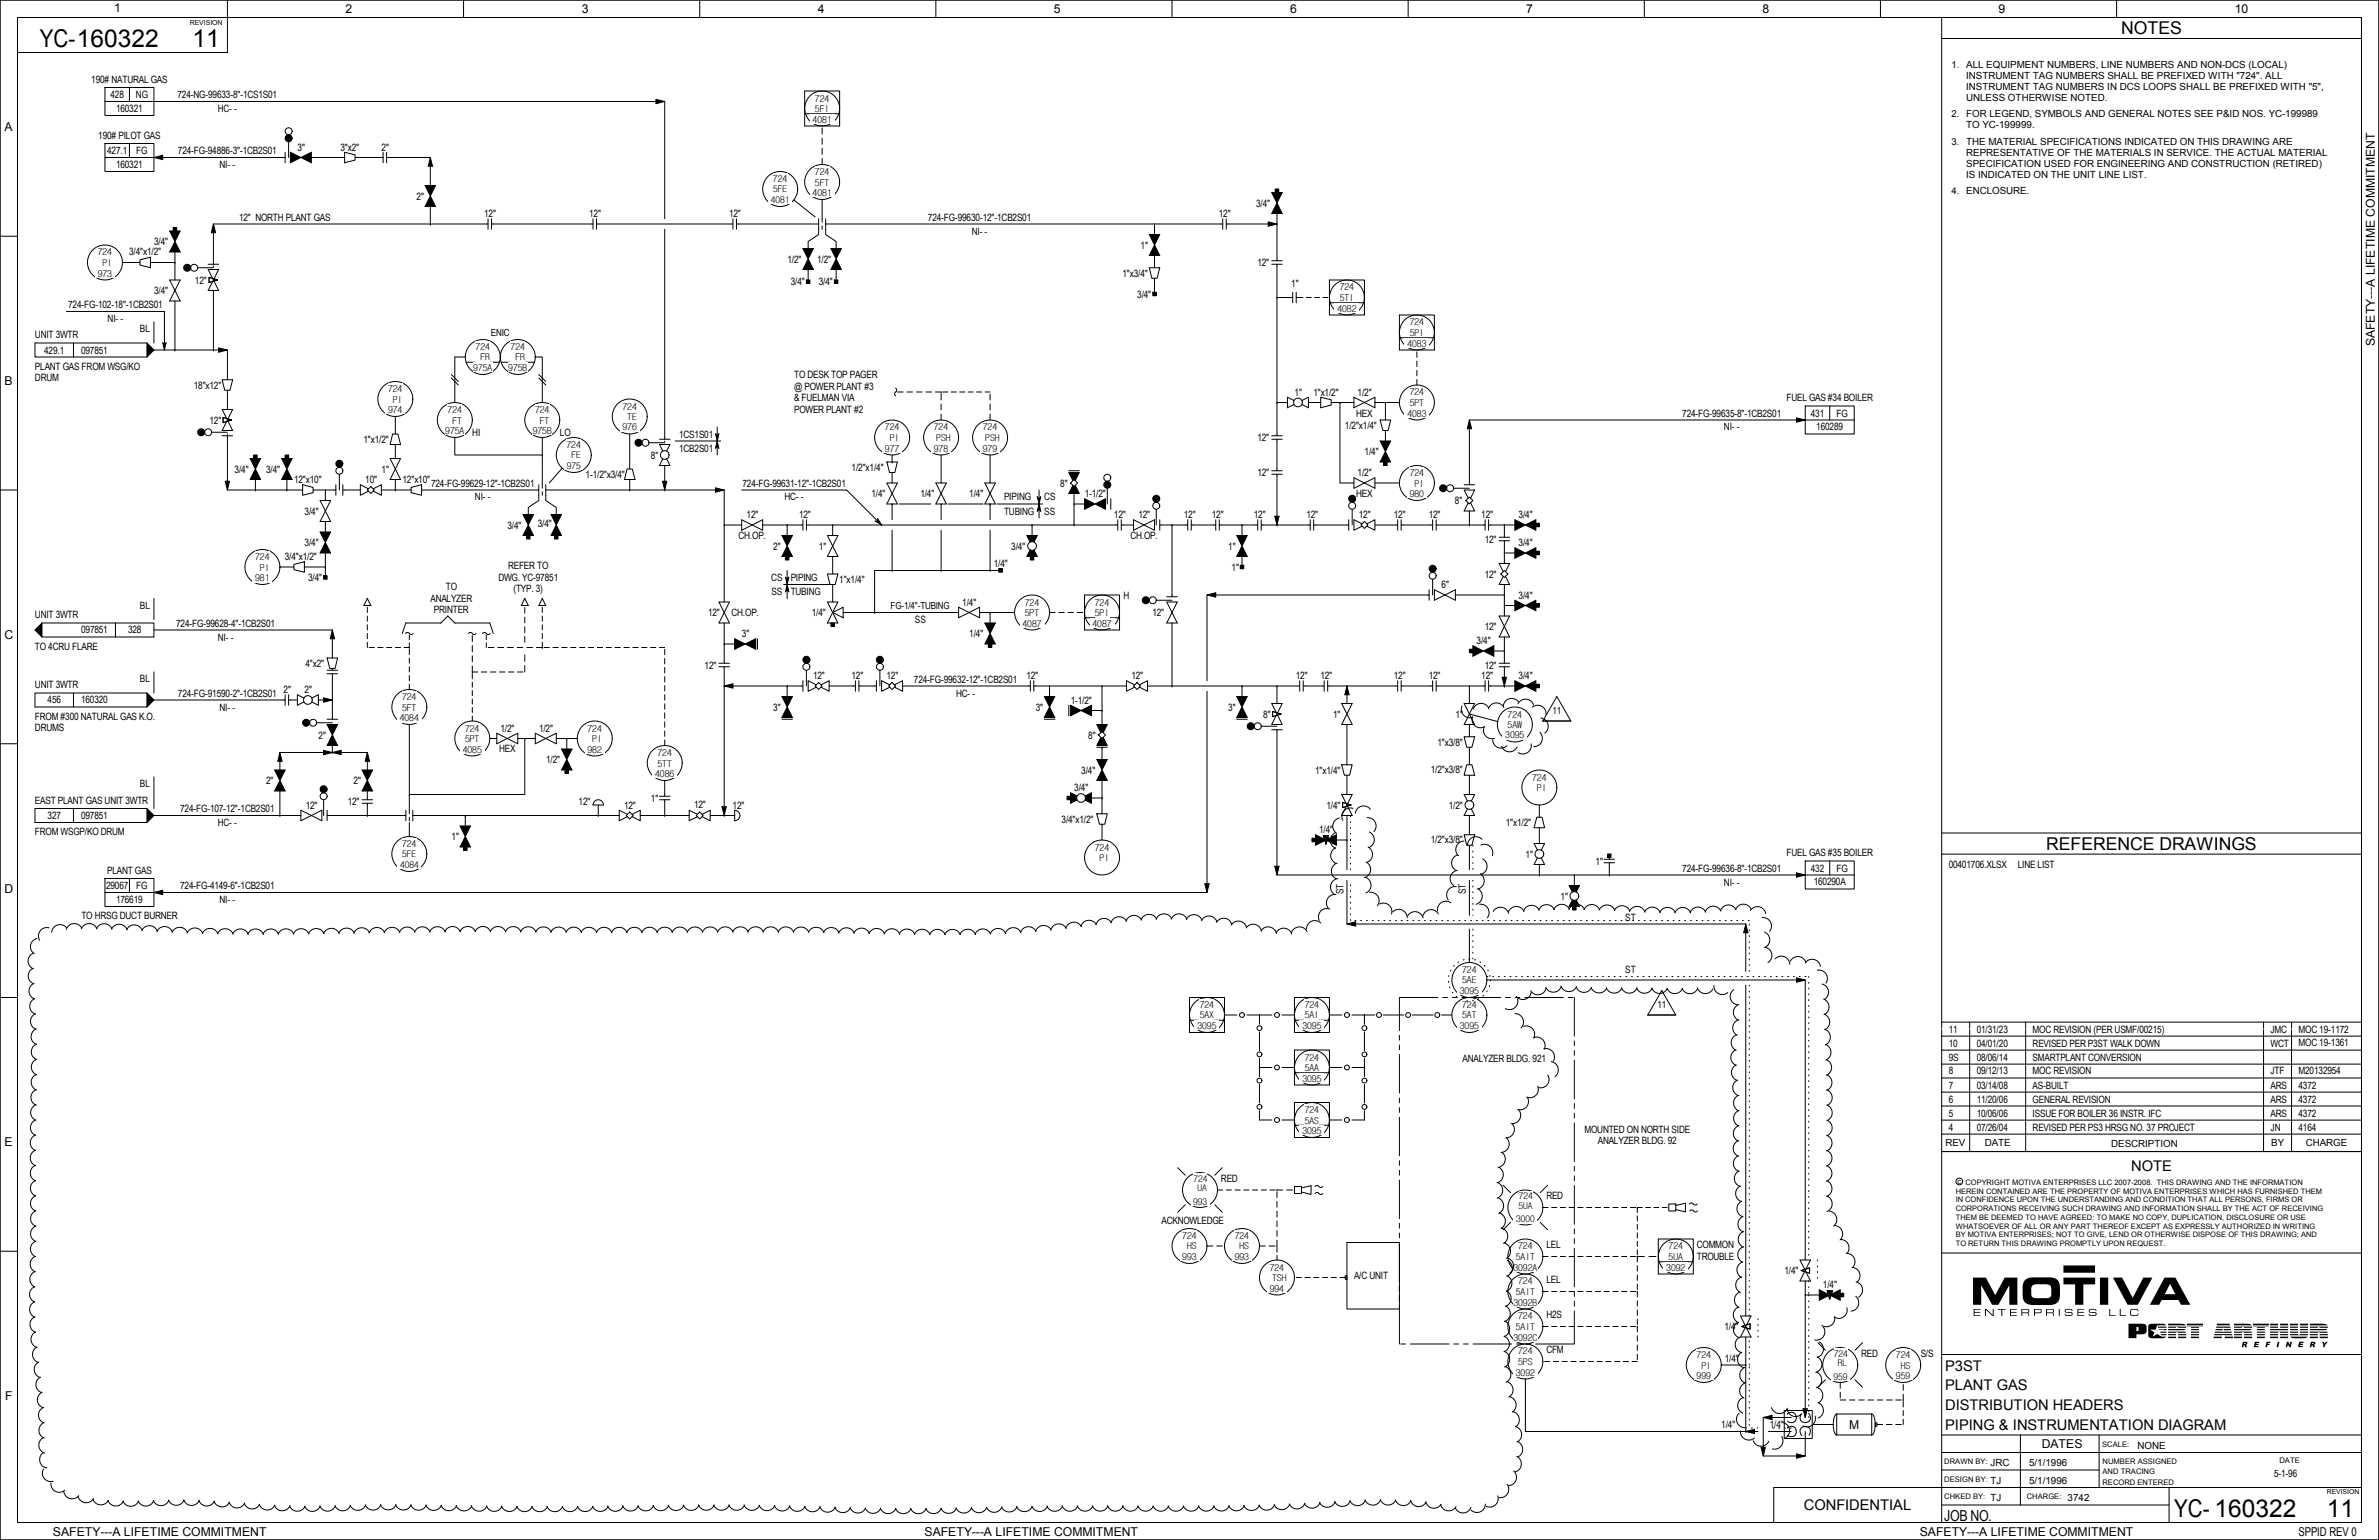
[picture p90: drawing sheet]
<svg xmlns="http://www.w3.org/2000/svg" width="432mm" height="279mm" viewBox="0 0 432 279" stroke-linecap="round" stroke-linejoin="round" font-family="sans-serif">
<defs><g id="words">
<g font-size="4.5">
<text x="7.2" y="8.6">YC-160322</text>
<text x="34.9" y="8.5">11</text>
<text x="394.6" y="275.3">YC- 160322</text>
<text x="422.3" y="275.2">11</text>
</g>
<g font-size="3.2">
<text x="385" y="6.2">NOTES</text>
<text x="371.4" y="154.1">REFERENCE DRAWINGS</text>
</g>
<g font-size="2.7">
<text x="386.8" y="212.4">NOTE</text>
<text x="353.1" y="248.7">P3ST</text>
<text x="353.1" y="252.2">PLANT GAS</text>
<text x="353.1" y="255.8">DISTRIBUTION HEADERS</text>
<text x="353.1" y="259.4">PIPING &amp; INSTRUMENTATION DIAGRAM</text>
<text x="327.4" y="274">CONFIDENTIAL</text>
<text x="352.9" y="275.9">JOB NO.</text>
</g>
<g font-size="2.2">
<text x="20.7" y="2.2">1</text>
<text x="62.7" y="2.4">2</text>
<text x="105.6" y="2.4">3</text>
<text x="148.4" y="2.4">4</text>
<text x="191.3" y="2.4">5</text>
<text x="234.2" y="2.4">6</text>
<text x="277" y="2.4">7</text>
<text x="319.9" y="2.4">8</text>
<text x="362.8" y="2.4">9</text>
<text x="405.6" y="2.4">10</text>
<text x=".8" y="23.8">A</text>
<text x="431" y="62.8" transform="rotate(-90 431 62.8)">SAFETY---A LIFETIME COMMITMENT</text>
<text x=".8" y="69.8">B</text>
<text x=".8" y="115.9">C</text>
<text x=".8" y="161.9">D</text>
<text x=".8" y="208">E</text>
<text x=".9" y="254">F</text>
<text x="335.6" y="259.2">M</text>
<text x="370.6" y="262.7">DATES</text>
<text x="9.6" y="278.7">SAFETY---A LIFETIME COMMITMENT</text>
<text x="167.8" y="278.7">SAFETY---A LIFETIME COMMITMENT</text>
<text x="348.4" y="278.7">SAFETY---A LIFETIME COMMITMENT</text>
<text x="417.2" y="278.6">SPPID REV 0</text>
</g>
<g font-size="1.8">
<text x="16.6" y="15">190# NATURAL GAS</text>
<text x="20.1" y="17.8">428</text>
<text x="24.6" y="17.8">NG</text>
<text x="32.2" y="17.8">724-NG-99633-8&quot;-1CS1S01</text>
<text x="356.9" y="12.4">ALL EQUIPMENT NUMBERS, LINE NUMBERS AND NON-DCS (LOCAL)</text>
<text x="356.9" y="14.4">INSTRUMENT TAG NUMBERS SHALL BE PREFIXED WITH &quot;724&quot;. ALL</text>
<text x="356.9" y="16.4">INSTRUMENT TAG NUMBERS IN DCS LOOPS SHALL BE PREFIXED WITH &quot;5&quot;,</text>
<text x="21.1" y="20.3">160321</text>
<text x="39.5" y="20.3">HC- -</text>
<text x="356.9" y="18.4">UNLESS OTHERWISE NOTED.</text>
<text x="356.9" y="21.3">FOR LEGEND, SYMBOLS AND GENERAL NOTES SEE P&amp;ID NOS. YC-199989</text>
<text x="356.9" y="23.3">TO YC-199999.</text>
<text x="17.8" y="25.2">190# PILOT GAS</text>
<text x="19.5" y="27.9">427.1</text>
<text x="24.7" y="27.9">FG</text>
<text x="32.3" y="27.9">724-FG-94886-3&quot;-1CB2S01</text>
<text x="54" y="27.3">3&quot;</text>
<text x="61.8" y="27.3">3&quot;x2&quot;</text>
<text x="69.2" y="27.3">2&quot;</text>
<text x="356.9" y="26.4">THE MATERIAL SPECIFICATIONS INDICATED ON THIS DRAWING ARE</text>
<text x="356.9" y="28.4">REPRESENTATIVE OF THE MATERIALS IN SERVICE. THE ACTUAL MATERIAL</text>
<text x="21.1" y="30.5">160321</text>
<text x="39.9" y="30.5">NI- -</text>
<text x="356.9" y="30.3">SPECIFICATION USED FOR ENGINEERING AND CONSTRUCTION (RETIRED)</text>
<text x="356.9" y="32.3">IS INDICATED ON THE UNIT LINE LIST.</text>
<text x="356.9" y="35.3">ENCLOSURE.</text>
<text x="43.4" y="40">12&quot; NORTH PLANT GAS</text>
<text x="75.6" y="36.2">2&quot;</text>
<text x="87.9" y="39.4">12&quot;</text>
<text x="106.9" y="39.4">12&quot;</text>
<text x="132.3" y="39.4">12&quot;</text>
<text x="168.4" y="40">724-FG-99630-12&quot;-1CB2S01</text>
<text x="221.2" y="39.4">12&quot;</text>
<text x="228" y="37.5">3/4&quot;</text>
<text x="23.5" y="46.4">3/4&quot;x1/2&quot;</text>
<text x="28" y="44.5">3/4&quot;</text>
<text x="142.9" y="47.6">1/2&quot;</text>
<text x="148.3" y="47.6">1/2&quot;</text>
<text x="176.4" y="42.5">NI- -</text>
<text x="207" y="45.1">1&quot;</text>
<text x="28" y="53.4">3/4&quot;</text>
<text x="35.4" y="51.5">12&quot;</text>
<text x="143.6" y="51.8">3/4&quot;</text>
<text x="148.6" y="51.8">3/4&quot;</text>
<text x="203.8" y="50.2">1&quot;x3/4&quot;</text>
<text x="206.4" y="54">3/4&quot;</text>
<text x="228.2" y="48.3">12&quot;</text>
<text x="234.3" y="52.1">1&quot;</text>
<text x="12.4" y="55.9">724-FG-102-18&quot;-1CB2S01</text>
<text x="19.5" y="58.4">NI- -</text>
<text x="6.3" y="61.4">UNIT 3WTR</text>
<text x="8" y="64.1">429.1</text>
<text x="14.7" y="64.1">097851</text>
<text x="25.4" y="60.3">BL</text>
<text x="89.1" y="60.9">ENIC</text>
<text x="6.3" y="67.1">PLANT GAS FROM WSG/KO</text>
<text x="6.3" y="69.2">DRUM</text>
<text x="35.2" y="70.5">18&quot;x12&quot;</text>
<text x="144.1" y="68.6">TO DESK TOP PAGER</text>
<text x="144.1" y="70.7">@ POWER PLANT #3</text>
<text x="235" y="71.8">1&quot;</text>
<text x="238.4" y="71.8">1&quot;x1/2&quot;</text>
<text x="246.4" y="71.8">1/2&quot;</text>
<text x="38" y="76.9">12&quot;</text>
<text x="144.1" y="72.8">&amp; FUELMAN VIA</text>
<text x="144.1" y="74.9">POWER PLANT #2</text>
<text x="244.1" y="77.8">1/2&quot;x1/4&quot;</text>
<text x="246.2" y="75.6">HEX</text>
<text x="305.4" y="75.6">724-FG-99635-8&quot;-1CB2S01</text>
<text x="324.3" y="72.8">FUEL GAS #34 BOILER</text>
<text x="328.7" y="75.6">431</text>
<text x="333.3" y="75.6">FG</text>
<text x="66" y="80.3">1&quot;x1/2&quot;</text>
<text x="85.7" y="79.1">HI</text>
<text x="101.6" y="79.1">LO</text>
<text x="118.1" y="83.2">8&quot;</text>
<text x="123.3" y="81.9">1CB2S01</text>
<text x="123.3" y="79.4">1CS1S01</text>
<text x="228.2" y="80">12&quot;</text>
<text x="247.7" y="82.6">1/4&quot;</text>
<text x="312.9" y="78.1">NI- -</text>
<text x="329.7" y="78.1">160289</text>
<text x="42.6" y="85.7">3/4&quot;</text>
<text x="48.3" y="85.7">3/4&quot;</text>
<text x="53.4" y="87.6">12&quot;x10&quot;</text>
<text x="66.3" y="87.7">10&quot;</text>
<text x="69.2" y="85.7">1&quot;</text>
<text x="73.1" y="87.6">12&quot;x10&quot;</text>
<text x="78.3" y="88.3">724-FG-99629-12&quot;-1CB2S01</text>
<text x="106.3" y="86.7">1-1/2&quot;x3/4&quot;</text>
<text x="134.8" y="88.3">724-FG-99631-12&quot;-1CB2S01</text>
<text x="154.6" y="85.4">1/2&quot;x1/4&quot;</text>
<text x="192.4" y="88.3">8&quot;</text>
<text x="228.2" y="86.4">12&quot;</text>
<text x="246.4" y="86.4">1/2&quot;</text>
<text x="55.3" y="93.4">3/4&quot;</text>
<text x="86.2" y="90.8">NI- -</text>
<text x="92.1" y="95.9">3/4&quot;</text>
<text x="97.6" y="95.6">3/4&quot;</text>
<text x="135.5" y="94">12&quot;</text>
<text x="142.4" y="90.8">HC- -</text>
<text x="145" y="94">12&quot;</text>
<text x="158.2" y="90.2">1/4&quot;</text>
<text x="167" y="90.2">1/4&quot;</text>
<text x="175.9" y="90.2">1/4&quot;</text>
<text x="182.2" y="90.8">PIPING</text>
<text x="182.2" y="93.3">TUBING</text>
<text x="189.5" y="90.8">CS</text>
<text x="189.5" y="93.3">SS</text>
<text x="196.9" y="90.2">1-1/2&quot;</text>
<text x="202.2" y="94">12&quot;</text>
<text x="206.6" y="94">12&quot;</text>
<text x="214.9" y="94">12&quot;</text>
<text x="220" y="94">12&quot;</text>
<text x="227.6" y="94">12&quot;</text>
<text x="237.1" y="94">12&quot;</text>
<text x="246.2" y="90.2">HEX</text>
<text x="246.6" y="94">12&quot;</text>
<text x="253" y="94">12&quot;</text>
<text x="259.3" y="94">12&quot;</text>
<text x="264.1" y="91.5">8&quot;</text>
<text x="268.9" y="94">12&quot;</text>
<text x="275.6" y="94">3/4&quot;</text>
<text x="51.7" y="101.6">3/4&quot;x1/2&quot;</text>
<text x="55.3" y="99.1">3/4&quot;</text>
<text x="134" y="97.8">CH.OP.</text>
<text x="140.4" y="99.7">2&quot;</text>
<text x="148.6" y="99.7">1&quot;</text>
<text x="183.6" y="99.7">3/4&quot;</text>
<text x="205.2" y="97.8">CH.OP.</text>
<text x="222.9" y="99.7">1&quot;</text>
<text x="269.5" y="98.4">12&quot;</text>
<text x="275.6" y="99.1">3/4&quot;</text>
<text x="55.9" y="105.4">3/4&quot;</text>
<text x="80.9" y="107.1">TO</text>
<text x="90.5" y="105.3">DWG. YC-97851</text>
<text x="92.2" y="103.3">REFER TO</text>
<text x="93.2" y="107.4">(TYP. 3)</text>
<text x="140" y="105.4">CS</text>
<text x="140" y="107.9">SS</text>
<text x="143.5" y="105.4">PIPING</text>
<text x="143.5" y="107.9">TUBING</text>
<text x="152.3" y="105.7">1&quot;x1/4&quot;</text>
<text x="180.4" y="102.9">1/4&quot;</text>
<text x="223.5" y="103.5">1&quot;</text>
<text x="261.6" y="106.7">6&quot;</text>
<text x="269.5" y="104.8">12&quot;</text>
<text x="6.3" y="112.2">UNIT 3WTR</text>
<text x="25.4" y="110.4">BL</text>
<text x="32" y="113.7">724-FG-99628-4&quot;-1CB2S01</text>
<text x="78.1" y="109.2">ANALYZER</text>
<text x="78.8" y="111.2">PRINTER</text>
<text x="128.5" y="111.8">12&quot;</text>
<text x="132.8" y="111.8">CH.OP.</text>
<text x="147.4" y="111.8">1/4&quot;</text>
<text x="161.6" y="110.5">FG-1/4&quot;-TUBING</text>
<text x="166.1" y="113">SS</text>
<text x="174.7" y="109.9">1/4&quot;</text>
<text x="203.9" y="108.6">H</text>
<text x="209.2" y="111.8">12&quot;</text>
<text x="275.6" y="108.6">3/4&quot;</text>
<text x="6.3" y="117.9">TO 4CRU FLARE</text>
<text x="14.7" y="114.9">097851</text>
<text x="23.2" y="114.9">328</text>
<text x="39.5" y="116.2">NI- -</text>
<text x="134.6" y="115.6">3&quot;</text>
<text x="175.9" y="115.6">1/4&quot;</text>
<text x="268" y="116.9">3/4&quot;</text>
<text x="269.5" y="114.3">12&quot;</text>
<text x="6.4" y="124.9">UNIT 3WTR</text>
<text x="25.4" y="123.8">BL</text>
<text x="51.5" y="125.8">2&quot;</text>
<text x="55.3" y="125.8">2&quot;</text>
<text x="55.5" y="121">4&quot;x2&quot;</text>
<text x="127.9" y="121.3">12&quot;</text>
<text x="147.6" y="123.2">12&quot;</text>
<text x="154.6" y="123.2">12&quot;</text>
<text x="160.9" y="123.2">12&quot;</text>
<text x="165.9" y="123.8">724-FG-99632-12&quot;-1CB2S01</text>
<text x="186.3" y="123.2">12&quot;</text>
<text x="205.4" y="123.2">12&quot;</text>
<text x="235.2" y="123.2">12&quot;</text>
<text x="239.6" y="123.2">12&quot;</text>
<text x="253" y="123.2">12&quot;</text>
<text x="259.3" y="123.2">12&quot;</text>
<text x="268.9" y="123.2">12&quot;</text>
<text x="269.5" y="121.3">12&quot;</text>
<text x="275.6" y="123.2">3/4&quot;</text>
<text x="6.4" y="130.6">FROM #300 NATURAL GAS K.O.</text>
<text x="8.6" y="127.6">456</text>
<text x="14.7" y="127.6">160320</text>
<text x="32.3" y="126.4">724-FG-91590-2&quot;-1CB2S01</text>
<text x="39.9" y="128.9">NI- -</text>
<text x="140.4" y="128.9">3&quot;</text>
<text x="173.5" y="126.4">HC- -</text>
<text x="188" y="128.9">3&quot;</text>
<text x="194.4" y="127.7">1-1/2&quot;</text>
<text x="222.9" y="128.9">3&quot;</text>
<text x="229.3" y="130.2">8&quot;</text>
<text x="242" y="130.2">1&quot;</text>
<text x="264.2" y="130.2">1&quot;</text>
<text x="281.8" y="129.5">11</text>
<text x="6.4" y="132.7">DRUMS</text>
<text x="57.8" y="134">2&quot;</text>
<text x="90.6" y="136.5">HEX</text>
<text x="90.8" y="132.7">1/2&quot;</text>
<text x="97.8" y="132.7">1/2&quot;</text>
<text x="197.5" y="134">8&quot;</text>
<text x="260.9" y="135.3">1&quot;x3/8&quot;</text>
<text x="25.4" y="142.8">BL</text>
<text x="48.3" y="142.3">2&quot;</text>
<text x="64.2" y="142.3">2&quot;</text>
<text x="99.1" y="138.5">1/2&quot;</text>
<text x="195" y="143.5">3/4&quot;</text>
<text x="196.3" y="140.4">3/4&quot;</text>
<text x="238.7" y="140.3">1&quot;x1/4&quot;</text>
<text x="259.7" y="140.3">1/2&quot;x3/8&quot;</text>
<text x="6.3" y="145.8">EAST PLANT GAS UNIT 3WTR</text>
<text x="8.6" y="148.6">327</text>
<text x="14.7" y="148.6">097851</text>
<text x="32.7" y="147.3">724-FG-107-12&quot;-1CB2S01</text>
<text x="39.5" y="149.9">HC- -</text>
<text x="55.5" y="146.7">12&quot;</text>
<text x="63.1" y="146.1">12&quot;</text>
<text x="105" y="146.1">12&quot;</text>
<text x="113.3" y="146.7">12&quot;</text>
<text x="118.1" y="145.4">1&quot;</text>
<text x="126" y="146.7">12&quot;</text>
<text x="133" y="146.7">12&quot;</text>
<text x="192.7" y="149.2">3/4&quot;x1/2&quot;</text>
<text x="240.7" y="146.7">1/4&quot;</text>
<text x="263" y="146.7">1/2&quot;</text>
<text x="273.3" y="149.9">1&quot;x1/2&quot;</text>
<text x="6.3" y="151.5">FROM WSGP/KO DRUM</text>
<text x="81.9" y="152.4">1&quot;</text>
<text x="239.4" y="151.2">1/4&quot;</text>
<text x="259.7" y="153">1/2&quot;x3/8&quot;</text>
<text x="276.9" y="155.6">1&quot;</text>
<text x="324.3" y="155.3">FUEL GAS #35 BOILER</text>
<text x="19.3" y="161.3">29067</text>
<text x="19.5" y="158.5">PLANT GAS</text>
<text x="24.7" y="161.3">FG</text>
<text x="32.7" y="161.3">724-FG-4149-6&quot;-1CB2S01</text>
<text x="289.6" y="156.9">1&quot;</text>
<text x="305.4" y="158.1">724-FG-99636-8&quot;-1CB2S01</text>
<text x="312.9" y="160.7">NI- -</text>
<text x="328.7" y="158.1">432</text>
<text x="329.2" y="160.7">160290A</text>
<text x="333.3" y="158.1">FG</text>
<text x="353.7" y="157.5">00401706.XLSX</text>
<text x="366.2" y="157.5">LINE LIST</text>
<text x="14.8" y="166.8">TO HRSG DUCT BURNER</text>
<text x="21.1" y="163.8">176619</text>
<text x="39.9" y="163.8">NI- -</text>
<text x="243.8" y="162.2" transform="rotate(-90 243.8 162.2)">ST</text>
<text x="266.1" y="162.2" transform="rotate(-90 266.1 162.2)">ST</text>
<text x="283.2" y="163.2">1&quot;</text>
<text x="295" y="167">ST</text>
<text x="295" y="176.5">ST</text>
<text x="300.8" y="182.9">11</text>
<text x="353.7" y="189.9">10</text>
<text x="353.7" y="187.3">11</text>
<text x="358.8" y="189.9">04/01/20</text>
<text x="358.8" y="187.3">01/31/23</text>
<text x="368.9" y="189.9">REVISED PER P3ST WALK DOWN</text>
<text x="368.9" y="187.3">MOC REVISION (PER USMF/00215)</text>
<text x="412.1" y="189.9">WCT</text>
<text x="412.1" y="187.3">JMC</text>
<text x="417.2" y="189.9">MOC 19-1361</text>
<text x="417.2" y="187.3">MOC 19-1172</text>
<text x="265.5" y="192.8">ANALYZER BLDG. 921</text>
<text x="353.7" y="197.5">7</text>
<text x="353.7" y="192.4">9S</text>
<text x="353.7" y="194.9">8</text>
<text x="358.8" y="194.9">09/12/13</text>
<text x="358.8" y="192.4">08/06/14</text>
<text x="358.8" y="197.5">03/14/08</text>
<text x="368.9" y="197.5">AS-BUILT</text>
<text x="368.9" y="194.9">MOC REVISION</text>
<text x="368.9" y="192.4">SMARTPLANT CONVERSION</text>
<text x="412.1" y="197.5">ARS</text>
<text x="412.1" y="194.9">JTF</text>
<text x="417.2" y="197.5">4372</text>
<text x="417.2" y="194.9">M20132954</text>
<text x="353.7" y="202.6">5</text>
<text x="353.7" y="200">6</text>
<text x="358.8" y="200">11/20/06</text>
<text x="358.8" y="202.6">10/06/06</text>
<text x="368.9" y="202.6">ISSUE FOR BOILER 36 INSTR. IFC</text>
<text x="368.9" y="200">GENERAL REVISION</text>
<text x="412.1" y="202.6">ARS</text>
<text x="412.1" y="200">ARS</text>
<text x="417.2" y="202.6">4372</text>
<text x="417.2" y="200">4372</text>
<text x="287.6" y="205.5">MOUNTED ON NORTH SIDE</text>
<text x="290" y="207.6">ANALYZER BLDG. 92</text>
<text x="353.1" y="208">REV</text>
<text x="353.7" y="205.1">4</text>
<text x="358.8" y="205.1">07/26/04</text>
<text x="360.2" y="207.9">DATE</text>
<text x="368.9" y="205.1">REVISED PER PS3 HRSG NO. 37 PROJECT</text>
<text x="383.2" y="208">DESCRIPTION</text>
<text x="412.1" y="205.1">JN</text>
<text x="412.2" y="208">BY</text>
<text x="417.2" y="205.1">4164</text>
<text x="418.5" y="208">CHARGE</text>
<text x="221.6" y="214.4">RED</text>
<text x="280.7" y="217.6">RED</text>
<text x="210.8" y="222">ACKNOWLEDGE</text>
<text x="280.7" y="226.5">LEL</text>
<text x="308" y="226.5">COMMON</text>
<text x="245.8" y="232.1">A/C UNIT</text>
<text x="280.7" y="232.8">LEL</text>
<text x="308" y="228.5">TROUBLE</text>
<text x="323.9" y="231.2">1/4&quot;</text>
<text x="330.9" y="233.7">1/4&quot;</text>
<text x="280.7" y="239.2">H2S</text>
<text x="280.7" y="245.5">CFM</text>
<text x="313" y="241.3">1/4&quot;</text>
<text x="313.1" y="247">1/4&quot;</text>
<text x="337.8" y="246.1">RED</text>
<text x="348.6" y="246.1">S/S</text>
<text x="312.4" y="259.1">1/4&quot;</text>
<text x="321.2" y="259">1/4&quot;</text>
<text x="388" y="262.9">NONE</text>
<text x="361.3" y="266">JRC</text>
<text x="361.3" y="269.2">TJ</text>
<text x="368.3" y="266">5/1/1996</text>
<text x="368.3" y="269.2">5/1/1996</text>
<text x="412.7" y="268">5-1-96</text>
<text x="361.3" y="272.4">TJ</text>
<text x="375.3" y="272.4">3742</text>
</g>
<g font-size="1.7">
<text x="354.2" y="12.3">1.</text>
<text x="147.5" y="22.2">4081</text>
<text x="147.9" y="18.4">724</text>
<text x="147.9" y="20.3">5FI</text>
<text x="354.2" y="21.2">2.</text>
<text x="354.2" y="26.3">3.</text>
<text x="140.3" y="33">724</text>
<text x="140.3" y="34.9">5FE</text>
<text x="147.5" y="35.6">4081</text>
<text x="147.9" y="31.7">724</text>
<text x="147.9" y="33.7">5FT</text>
<text x="354.2" y="35.2">4.</text>
<text x="139.9" y="36.8">4081</text>
<text x="17.7" y="46.4">724</text>
<text x="17.7" y="50.2">973</text>
<text x="18.6" y="48.3">PI</text>
<text x="243.2" y="52.7">724</text>
<text x="242.7" y="56.5">4082</text>
<text x="243.2" y="54.6">5TI</text>
<text x="255.9" y="59.1">724</text>
<text x="86.3" y="63.5">724</text>
<text x="87.2" y="65.4">FR</text>
<text x="92.7" y="63.5">724</text>
<text x="93.5" y="65.4">FR</text>
<text x="255.4" y="62.9">4083</text>
<text x="255.9" y="61">5PI</text>
<text x="70.4" y="71.1">724</text>
<text x="85.9" y="67.3">975A</text>
<text x="92.2" y="67.3">975B</text>
<text x="255.9" y="71.8">724</text>
<text x="70.4" y="74.9">974</text>
<text x="71.3" y="73">PI</text>
<text x="81.2" y="74.9">724</text>
<text x="82.1" y="76.8">FT</text>
<text x="97.1" y="74.9">724</text>
<text x="98" y="76.8">FT</text>
<text x="113" y="74.3">724</text>
<text x="113.9" y="76.2">TE</text>
<text x="255.4" y="75.6">4083</text>
<text x="255.9" y="73.7">5PT</text>
<text x="80.8" y="78.7">975A</text>
<text x="96.7" y="78.7">975B</text>
<text x="102.8" y="81.3">724</text>
<text x="103.7" y="83.2">FE</text>
<text x="113" y="78.1">976</text>
<text x="160.6" y="78.1">724</text>
<text x="160.6" y="81.9">977</text>
<text x="161.5" y="80">PI</text>
<text x="169.5" y="78.1">724</text>
<text x="169.5" y="81.9">978</text>
<text x="169.9" y="80">PSH</text>
<text x="178.4" y="78.1">724</text>
<text x="178.4" y="81.9">979</text>
<text x="178.8" y="80">PSH</text>
<text x="102.9" y="85.1">975</text>
<text x="255.9" y="86.4">724</text>
<text x="256.7" y="88.3">PI</text>
<text x="255.9" y="90.2">980</text>
<text x="46.3" y="101.6">724</text>
<text x="46.3" y="105.4">981</text>
<text x="47.2" y="103.5">PI</text>
<text x="185.6" y="113.7">4087</text>
<text x="186" y="109.9">724</text>
<text x="186" y="111.8">5PT</text>
<text x="198.3" y="113.7">4087</text>
<text x="198.7" y="109.9">724</text>
<text x="198.7" y="111.8">5PI</text>
<text x="72.6" y="130.8">4084</text>
<text x="73" y="127">724</text>
<text x="73" y="128.9">5FT</text>
<text x="273.6" y="130.2">724</text>
<text x="84" y="136.5">4085</text>
<text x="84.4" y="132.7">724</text>
<text x="84.4" y="134.6">5PT</text>
<text x="106.6" y="132.7">724</text>
<text x="106.6" y="136.5">982</text>
<text x="107.5" y="134.6">PI</text>
<text x="119.3" y="137.2">724</text>
<text x="273.2" y="134">3095</text>
<text x="273.6" y="132.1">5AW</text>
<text x="118.9" y="141">4086</text>
<text x="119.3" y="139.1">5TT</text>
<text x="278.1" y="141.6">724</text>
<text x="279" y="143.5">PI</text>
<text x="73" y="153.7">724</text>
<text x="73" y="155.6">5FE</text>
<text x="198.7" y="154.3">724</text>
<text x="72.6" y="157.5">4084</text>
<text x="199.6" y="156.2">PI</text>
<text x="265.4" y="176.5">724</text>
<text x="265.4" y="178.4">5AE</text>
<text x="217.8" y="182.9">724</text>
<text x="217.8" y="184.8">5AX</text>
<text x="236.8" y="182.9">724</text>
<text x="236.8" y="184.8">5AI</text>
<text x="265" y="180.3">3095</text>
<text x="265.4" y="182.9">724</text>
<text x="265.4" y="184.8">5AT</text>
<text x="217.3" y="186.7">3095</text>
<text x="236.4" y="186.7">3095</text>
<text x="265" y="186.7">3095</text>
<text x="236.4" y="196.2">3095</text>
<text x="236.8" y="192.4">724</text>
<text x="236.8" y="194.3">5AA</text>
<text x="236.8" y="201.9">724</text>
<text x="236.8" y="203.8">5AS</text>
<text x="236.4" y="205.7">3095</text>
<text x="216.6" y="214.4">724</text>
<text x="216.6" y="218.6">993</text>
<text x="217.4" y="216.1">UA</text>
<text x="275.2" y="221.7">3000</text>
<text x="275.6" y="219.3">5UA</text>
<text x="275.7" y="217.6">724</text>
<text x="214.6" y="224.8">724</text>
<text x="215.5" y="226.7">HS</text>
<text x="224.1" y="224.8">724</text>
<text x="225" y="226.7">HS</text>
<text x="275.5" y="226.7">724</text>
<text x="302.9" y="226.7">724</text>
<text x="214.6" y="228.6">993</text>
<text x="224.1" y="228.6">993</text>
<text x="230.5" y="230.5">724</text>
<text x="230.9" y="232.4">TSH</text>
<text x="274.7" y="230.5">3092A</text>
<text x="275.1" y="228.6">5AIT</text>
<text x="275.5" y="233">724</text>
<text x="302.4" y="230.5">3092</text>
<text x="302.9" y="228.6">5UA</text>
<text x="230.5" y="234.3">994</text>
<text x="274.7" y="236.9">3092B</text>
<text x="275.1" y="234.9">5AIT</text>
<text x="275.5" y="239.4">724</text>
<text x="274.7" y="243.2">3092C</text>
<text x="275.1" y="241.3">5AIT</text>
<text x="275.5" y="245.7">724</text>
<text x="275.1" y="249.6">3092</text>
<text x="275.5" y="247.6">5PS</text>
<text x="307.9" y="246.4">724</text>
<text x="307.9" y="250.2">999</text>
<text x="308.8" y="248.3">PI</text>
<text x="332.8" y="250.3">959</text>
<text x="332.8" y="246.2">724</text>
<text x="333.6" y="247.8">RL</text>
<text x="344.1" y="246.4">724</text>
<text x="344.1" y="250.2">959</text>
<text x="345" y="248.3">HS</text>
</g>
<g font-size="1.4">
<text x="355.3" y="214.8">c COPYRIGHT MOTIVA ENTERPRISES LLC 2007-2008. THIS DRAWING AND THE INFORMATION</text>
<text x="355" y="216.6">HEREIN CONTAINED ARE THE PROPERTY OF MOTIVA ENTERPRISES WHICH HAS FURNISHED THEM</text>
<text x="355" y="218.1">IN CONFIDENCE UPON THE UNDERSTANDING AND CONDITION THAT ALL PERSONS, FIRMS OR</text>
<text x="355" y="219.7">CORPORATIONS RECEIVING SUCH DRAWING AND INFORMATION SHALL BY THE ACT OF RECEIVING</text>
<text x="355" y="221.3">THEM BE DEEMED TO HAVE AGREED: TO MAKE NO COPY, DUPLICATION, DISCLOSURE OR USE</text>
<text x="355" y="226.1">TO RETURN THIS DRAWING PROMPTLY UPON REQUEST.</text>
<text x="355" y="222.9">WHATSOEVER OF ALL OR ANY PART THEREOF EXCEPT AS EXPRESSLY AUTHORIZED IN WRITING</text>
<text x="355" y="224.5">BY MOTIVA ENTERPRISES; NOT TO GIVE, LEND OR OTHERWISE DISPOSE OF THIS DRAWING; AND</text>
<text x="381.6" y="262.6">SCALE:</text>
<text x="352.9" y="265.7">DRAWN BY:</text>
<text x="352.9" y="268.8">DESIGN BY:</text>
<text x="381.6" y="269.3">RECORD ENTERED</text>
<text x="381.6" y="267.4">AND TRACING</text>
<text x="381.6" y="265.6">NUMBER ASSIGNED</text>
<text x="413.7" y="265.4">DATE</text>
<text x="352.9" y="272">CHKED BY:</text>
<text x="367.9" y="272">CHARGE:</text>
</g>
<g font-size="1.3">
<text x="34.5" y="4.5">REVISION</text>
<text x="422.3" y="271.1">REVISION</text>
</g>
</g></defs>
<g fill="none" stroke="#fff" stroke-width=".18">
<path d="M356.2 10.8h1.3M356.2 19.7h1.3M356.9 10.2v1.3M356.9 19v1.3M352.4 156.8h1.3M353.1 156.2v1.3M352.4 199.4h1.3M352.4 196.8h1.3M352.4 194.3h1.3M352.4 191.8h1.3M352.4 189.2h1.3M353.1 188.6v1.3"/>
<path d="M353.1 191.1v1.3M353.1 193.7v1.3M353.1 196.2v1.3M353.1 198.8v1.2M357.5 199.4h1.3M357.5 196.8h1.3M357.5 194.3h1.3M357.5 191.8h1.3M357.5 189.2h1.3M358.1 188.6v1.3M358.1 191.1v1.3M358.1 193.7v1.3"/>
<path d="M358.1 196.2v1.3M358.1 198.8v1.2M367.7 199.4h1.3M367.7 196.8h1.3M367.7 194.3h1.3M367.7 191.8h1.3M367.7 189.2h1.3M368.3 188.6v1.3M368.3 191.1v1.3M368.3 193.7v1.3M368.3 196.2v1.3M368.3 198.8v1.2"/>
<path d="M410.8 199.4h1.3M410.8 196.8h1.3M410.8 194.3h1.3M410.8 189.2h1.3M411.5 188.6v1.3M411.5 193.7v1.3M411.5 196.2v1.3M411.5 198.8v1.2M415.9 199.4h1.3M415.9 196.8h1.3M415.9 194.3h1.3M415.9 189.2h1.3"/>
<path d="M416.6 188.6v1.3M416.6 193.7v1.3M416.6 196.2v1.3M416.6 198.8v1.2M352.4 204.5h1.3M352.4 201.9h1.3M353.1 201.3v1.3M353.1 203.8v1.3M357.5 204.5h1.3M357.5 201.9h1.3M358.1 201.3v1.3M358.1 203.8v1.3"/>
<path d="M367.7 204.5h1.3M367.7 201.9h1.3M368.3 201.3v1.3M368.3 203.8v1.3M410.8 204.5h1.3M410.8 201.9h1.3M411.5 201.3v1.3M411.5 203.8v1.3M415.9 204.5h1.3M415.9 201.9h1.3M416.6 201.3v1.3M416.6 203.8v1.3"/>
<path d="M411.5 267.3h1.3M412.1 266.7v1.3"/>
</g>
<g fill="none" stroke="#000" stroke-width=".18">
<path d="M13.3 125.7v2.6M26.7 125.7l1.2 1.3-1.2 1.3M26.7 125.7h-20.4v2.6h20.4M26.7 125.7v2.6M73.7 147v1.9M74.3 147v.6M74.3 148.3v.6M74.9 148h9.6M74.9 147v1.9M83.5 149.9h1.9l-1.9 3.8h1.9zM84.1 153.7h.7v.6h-.7zM84.5 148h.1"/>
<path d="M84.5 148v1.9M133.3 147a.95 .95 0 0 1 1 1 .95 .95 0 0 1-1 .9zM234.9 215.3h1.3v1.2h-1.3zM236.2 215.5l1.8-.4v1.6l-1.8-.4M302.9 218.4h1.3v1.3h-1.3zM304.2 218.7l1.7-.4v1.6l-1.7-.5"/>
<circle cx="74.3" cy="154.9" r="3.2"/>
</g>
<path d="M26.7 125.7l1.2 1.3-1.2 1.3zM84.5 151.8l.9 1.9h-1.9zM83.5 149.9h1.9l-.9 1.9z" fill="#000"/>
<path d="M84.1 153.7h.7v.6h-.7z" fill="#000"/>
<g fill="#fff">
<path d="M72.2 156h4.2v1.7h-4.2z"/>
<path d="M73 152.2h2.6v1.7h-2.6z"/>
<path d="M73 154.1h2.6v1.7h-2.6z"/>
</g>
<g fill="none" stroke="#000" stroke-width=".18">
<path d="M94.9 93.3h1.9l-1.9 3.9h1.9zM95.6 97.2h.6v.6h-.6zM97.8 87.9v2.9l-1.9 1.3v1.2M98.4 87.9v.7M98.4 89.2v.7M99.1 87.9v2.9l1.9 1.3v1.2M100 93.3l1.9 3.9h-1.9l1.9-3.9zM100.6 97.2h.7v.6h-.7zM129.9 88.5l1.5 .4-1.5 .4zM27.9 114.3h32.4v5.1M59.4 119.4h1.9l-.5 1.9h-.9zM130.5 109.2l1.9 3.8h-1.9l1.9-3.8z"/>
<path d="M131.4 116.8h.1M131.4 116.8h2M131.4 113v3.8M133.3 115.9l3.9 1.9v-1.9l-3.9 1.9zM137.5 115.9v1.9M49.8 139.7l2 3.8h-2l2-3.8zM57.5 131.1h2.8M57.8 127h2.5M59.4 131.4h1.9l-1.9 3.9h1.9zM59.4 130.5h1.9M60.3 136.5h.1M60.3 136.5h-9.5v3.2"/>
<path d="M60.3 136.5h6.4v3.2M60.3 135.3v1.2M60.3 130.2v.3M65.7 139.7h1.9l-1.9 3.8h1.9zM50.8 148h.1M50.8 148h3.8M50.8 143.5v4.5M54.6 147l3.8 1.9v-1.9l-3.8 1.9zM58.7 145.1v2.9M59.4 147v1.9M59.4 148h.3M65.7 145.7h1.9"/>
<path d="M65.7 145.1h1.9M66.7 148h.1M66.7 148h7M66.7 143.5v1.6M66.7 145.7v2.3M74.3 149.2v2.6M128.9 148h4.4M131.4 148h.1"/>
<circle cx="104.1" cy="82.5" r="3.2"/>
<circle cx="55.6" cy="131.1" r=".63"/>
<circle cx="56.8" cy="131.1" r=".63"/>
<circle cx="58.7" cy="143.2" r=".63"/>
<circle cx="58.7" cy="144.5" r=".63"/>
</g>
<g fill="#000">
<path d="M95.9 95.2l.9 2h-1.9zM94.9 93.3h1.9l-.9 1.9zM100 93.3h1.9l-.9 1.9zM101 95.2l.9 2h-1.9zM129.9 88.5l1.5 .4-1.5 .4zM133.3 115.9l2 .9-2 1zM135.3 116.8l1.9-.9v1.9zM60.3 133.3l1 2h-1.9zM59.4 131.4h1.9l-1 1.9zM49.8 139.7h2l-1 1.9zM50.8 141.6l1 1.9h-2zM66.7 141.6l.9 1.9h-1.9z"/>
<path d="M65.7 139.7h1.9l-.9 1.9z"/>
<circle cx="55.6" cy="131.1" r=".63"/>
<circle cx="58.7" cy="143.2" r=".63"/>
</g>
<path d="M95.6 97.2h.6v.6h-.6zM100.6 97.2h.7v.6h-.7z" fill="#000"/>
<g fill="#fff">
<path d="M102.5 83.6h3.3v1.7h-3.3z"/>
<path d="M102.8 79.8h2.7v1.7h-2.7z"/>
<path d="M102.9 81.7h2.5v1.7h-2.5z"/>
</g>
<g fill="none" stroke="#000" stroke-width=".18">
<path d="M102 84.9l-2.3 2.7M84.5 148h27.9M107.9 145.4a.95 .95 0 0 1 1-.2 .95 .95 0 0 1 .6 .8h-1.9zM108.6 148h.1M108.6 146v2"/>
<circle cx="120.6" cy="138.4" r="3.2"/>
</g>
<g fill="#fff">
<path d="M119.3 135.7h2.7v1.7h-2.7z"/>
<path d="M118.5 139.5h4.3v1.7h-4.3z"/>
<path d="M119.3 137.6h2.7v1.7h-2.7z"/>
</g>
<circle cx="74.3" cy="128.3" r="3.2" fill="none" stroke="#000" stroke-width=".18"/>
<g fill="#fff">
<path d="M73 125.5h2.6v1.7h-2.6z"/>
<path d="M72.1 129.3h4.4v1.7h-4.4z"/>
<path d="M73 127.4h2.6v1.7h-2.6z"/>
</g>
<circle cx="85.7" cy="134" r="3.2" fill="none" stroke="#000" stroke-width=".18"/>
<g fill="#fff">
<path d="M84.4 131.2h2.6v1.7h-2.6z"/>
<path d="M83.5 135h4.4v1.8h-4.4z"/>
<path d="M84.4 133.1h2.6v1.8h-2.6z"/>
</g>
<g fill="none" stroke="#000" stroke-width=".18">
<path d="M74.3 131.4v15.6M74.3 144.1h.1"/>
<circle cx="107.9" cy="134" r="3.2"/>
</g>
<g fill="#fff">
<path d="M106.6 131.2h2.7v1.7h-2.7z"/>
<path d="M106.2 135h3.5v1.8h-3.5z"/>
<path d="M106.6 133.1h2.7v1.8h-2.7z"/>
</g>
<g fill="none" stroke="#000" stroke-width=".18">
<path d="M27.9 18.4h92.7v21.3M120.6 41.6v38.1M114.3 78.7v6.4M119.7 79.7h1.9M99.1 88.9h21.5M113.8 85.1h1l.5 1.9h-2zM114.3 88.9h.1M114.3 87v1.9M117.8 80.3h2.8M120.2 87.3h.8l-.4 1.6zM120.3 83.3l-.6 1.2h1.9l-.6-1.2M120.6 88.9h.1"/>
<path d="M120.6 84.5v4.4M121 81.8l.6-1.2h-1.9l.6 1.2M66.7 110.2v.9M66.7 111.8v.9M66.7 113.3v1M66.7 114.9v1M66.7 116.5v1M67 117.5h.9M68.6 117.5h.9M70.2 117.5h.9M71.8 117.5h.9M73.3 117.5h1"/>
<path d="M73.6 114.9a.55 .55 0 0 1 .9 .2l.5-.2M73.7 113h6.3M73.7 113l-.7 1.9M74.3 117.5h.1M74.3 115.2v.9M74.3 116.6v.9M74.3 117.8v.9M74.3 119.4v.9M80 113.1l1.3-1.3 1.3 1.3M82.5 113h6.4M85 114.9a.55 .55 0 0 1 .9 .2l.5-.2M87.6 114.9a.55 .55 0 0 1 .9 .2l.5-.2"/>
<path d="M88.3 115.2v.9M88.3 116.6v.9M88.6 117.5h1.1M88.9 113l.6 1.9M90.4 117.5h1M92.1 117.5h1.1M93.9 117.5h1M95.2 110.2v1.1M95.2 112v1M95.2 113.7v1.1M95.2 115.5v1M95.2 118.8v1.2"/>
<path d="M95.6 117.5h1.1M97.4 117.5h1M98.4 110.2v.9M98.4 111.8v.9M98.4 113.3v1M98.4 114.9v1M98.4 116.5v1M98.4 117.5h.1M98.7 117.5h1M100.4 117.5h.9M102 117.5h.9M103.6 117.5h.9"/>
<path d="M105.2 117.5h1M106.8 117.5h1M108.4 117.5h1M110 117.5h1M111.6 117.5h1M113.2 117.5h1M114.9 117.5h.9M116.5 117.5h.9M118.1 117.5h.9M119.7 117.5h.9M120.6 117.8v1M120.6 119.4v1"/>
<path d="M74.3 121v.9M74.3 122.6v.9M74.3 124.1v1M85.7 121.9h1M87.4 121.9h.9M89 121.9h1M90.7 121.9h.9M92.3 121.9h1M93.9 121.9h1M95.2 120.8v1.1M101.9 135.9l1.9 3.8h-1.9l1.9-3.8zM102.6 139.7h.6v.6h-.6z"/>
<path d="M102.9 134v1.9M120.6 121.1v1M120.6 122.7v1M120.6 124.4v1M120.6 126v1M120.6 127.7v1M120.6 129.3v1M120.6 131v1M120.6 132.6v1M120.6 134.3v1"/>
<circle cx="114.3" cy="75.6" r="3.2"/>
<circle cx="115.9" cy="80.3" r=".63"/>
<circle cx="117.2" cy="80.3" r=".63"/>
<circle cx="120.6" cy="82.6" r=".79"/>
</g>
<g fill="#000">
<path d="M120.2 87.3h.8l-.4 1.6zM101.9 135.9h1.9l-.9 1.9zM102.9 137.8l.9 1.9h-1.9z"/>
<circle cx="115.9" cy="80.3" r=".63"/>
</g>
<path d="M102.6 139.7h.6v.6h-.6z" fill="#000"/>
<path d="M80.6 105.4h1.3M81.3 104.8v1.3M94.6 101.6h1.3M95.2 101v1.3" fill="none" stroke="#fff" stroke-width=".18"/>
<g fill="#fff">
<path d="M113 72.8h2.6v1.7h-2.6z"/>
<path d="M112.6 76.6h3.4v1.7h-3.4z"/>
<path d="M113 74.7h2.6v1.7h-2.6z"/>
</g>
<path d="M119.1 18l1.5 .4-1.5 .4z" fill="#000"/>
<g fill="none" stroke="#000" stroke-width=".18">
<path d="M119.1 18l1.5 .4-1.5 .4z"/>
<circle cx="98.4" cy="76.2" r="3.2"/>
</g>
<g fill="#fff">
<path d="M97.1 73.4h2.6v1.8h-2.6z"/>
<path d="M96.7 77.2h3.5v1.8h-3.5z"/>
<path d="M97.1 75.3h2.6v1.8h-2.6z"/>
</g>
<circle cx="82.5" cy="76.2" r="3.2" fill="none" stroke="#000" stroke-width=".18"/>
<g fill="#fff">
<path d="M81.2 73.4h2.7v1.8h-2.7z"/>
<path d="M80.8 77.2h3.5v1.8h-3.5z"/>
<path d="M81.2 75.3h2.7v1.8h-2.7z"/>
</g>
<g fill="none" stroke="#000" stroke-width=".18">
<path d="M84.6 65.7h6.1"/>
<circle cx="87.6" cy="64.8" r="3.2"/>
</g>
<g fill="#fff">
<path d="M86.3 62h2.6v1.7h-2.6z"/>
<path d="M85.9 65.8h3.5v1.7h-3.5z"/>
<path d="M86.3 63.9h2.6v1.7h-2.6z"/>
</g>
<g fill="none" stroke="#000" stroke-width=".18">
<path d="M91 65.7h6"/>
<circle cx="94" cy="64.8" r="3.2"/>
</g>
<g fill="#fff">
<path d="M92.7 62h2.6v1.7h-2.6z"/>
<path d="M92.2 65.8h3.5v1.7h-3.5z"/>
<path d="M92.7 63.9h2.6v1.7h-2.6z"/>
</g>
<path d="M81.9 67.9l1.3 1.3M81.9 68.6l1.3 1.2M82.5 79.4v3.1h15.9M84.5 64.8h-2v8.2M97.2 64.8h1.2v8.2M97.8 68.6l1.3 1.2M97.8 67.9l1.3 1.3M98.4 79.4v8.5M98.4 82.5h.1" fill="none" stroke="#000" stroke-width=".18"/>
<path d="M89.1 59.3h3.4v2h-3.4z" fill="#fff"/>
<g fill="none" stroke="#000" stroke-width=".18">
<path d="M71.3 78.7h.9l.5 1.9h-1.9zM71.8 75.6v3.1M54.9 87.9l1.9 .5v1l-1.9 .5zM60.6 88.9h.4M61 87.9v2M61.6 86v2.9M62.2 87.9v2M65.4 88.9h-3.2M69.2 88.9h5.4M70.8 83.2h1.9l-1.9 3.8h1.9zM71.8 88.9h.1M71.8 80.6v2.6"/>
<path d="M71.8 87v1.9M74.6 88.4l1.9-.5v2l-1.9-.5zM76.5 88.9h21.3"/>
<circle cx="71.8" cy="72.4" r="3.2"/>
<circle cx="61.6" cy="85.4" r=".63"/>
<circle cx="61.6" cy="84.1" r=".63"/>
</g>
<circle cx="61.6" cy="84.1" r=".63" fill="#000"/>
<g fill="#fff">
<path d="M70.4 69.6h2.7v1.8h-2.7z"/>
<path d="M70 73.4h3.5v1.8h-3.5z"/>
<path d="M70.4 71.5h2.7v1.8h-2.7z"/>
</g>
<g fill="none" stroke="#000" stroke-width=".18">
<path d="M45.4 83.2h1.9l-1.9 3.8h1.9zM46 82.6h.7v.6h-.7zM46.4 88.9h.1M46.4 87v1.9M46.4 88.9h8.5M51.1 83.2h1.9l-1.9 3.8h1.9zM51.8 82.6h.6v.6h-.6zM52.1 88.9h.1M52.1 87v1.9M56.8 88.9h3.8M58.1 90.8h1.9l-1.9 3.8h1.9zM59.1 88.9h.1"/>
<path d="M59.1 88.9v1.9M59.1 94.6v1.9M50.8 102.9a3.2 3.2 0 0 0-4.7-2.8 3.2 3.2 0 0 0-.3 5.4 3.2 3.2 0 0 0 5-2.3v-.3h2.5M53.3 102.4l1.9-.5v1.9l-1.9-.4zM55.2 102.9h3.9M58.7 104.5h.7v.6h-.7zM59.1 102.9h.1M59.1 100.3v4.2"/>
</g>
<path d="M46.4 85.1l.9 1.9h-1.9zM45.4 83.2h1.9l-.9 1.9zM52.1 85.1l.9 1.9h-1.9zM51.1 83.2h1.9l-.9 1.9z" fill="#000"/>
<path d="M46 82.5h.7v.7h-.7zM51.8 82.5h.6v.7h-.6zM58.7 104.5h.7v.6h-.7z" fill="#000"/>
<g fill="#fff">
<path d="M46.3 100.1h2.6v1.7h-2.6z"/>
<path d="M45.9 103.9h3.5v1.7h-3.5z"/>
<path d="M46.3 102h2.6v1.7h-2.6z"/>
</g>
<g fill="none" stroke="#000" stroke-width=".18">
<path d="M30.8 41.9h1.9l-1.9 3.8h1.9zM30.8 50.8l1.9 3.8h-1.9l1.9-3.8zM31.4 41.3h.7v.6h-.7zM31.7 54.6v8.9M38.4 78.4h2.9M40.3 68.9h1.9l-.5 1.9h-.9zM40.3 79.1h1.9M41.3 79.1v9.8h5.1M41.3 70.8v3.5"/>
<circle cx="19" cy="47.6" r="3.2"/>
<circle cx="36.5" cy="78.4" r=".63"/>
<circle cx="37.8" cy="78.4" r=".63"/>
</g>
<g fill="#000">
<path d="M31.7 43.8l1 1.9h-1.9zM30.8 41.9h1.9l-1 1.9z"/>
<circle cx="36.5" cy="78.4" r=".63"/>
</g>
<path d="M31.4 41.3h.7v.6h-.7z" fill="#000"/>
<g fill="#fff">
<path d="M17.7 44.9h2.7v1.7h-2.7z"/>
<path d="M17.3 48.7h3.5v1.7h-3.5z"/>
<path d="M17.7 46.8h2.7v1.7h-2.7z"/>
</g>
<g fill="none" stroke="#000" stroke-width=".18">
<path d="M27.9 28.6h23.9M51.8 27.6v1.9M52.4 25.7v2.9M52.7 27.6l3.8 1.9v-1.9l-3.8 1.9zM56.5 28.6h6M62.5 27.6l2 .5v.9l-2 .5zM77.2 33.7h1.9l-1.9 3.8h1.9zM78.1 28.6l.4 1.6h-.8zM78.1 37.5v3.1M148.6 39.7v2.8l-1.9 1.3v1.3M149.2 39.7v.6M149.9 39.7v2.8l1.9 1.3v1.3"/>
<path d="M35.9 48.6h2.8M37.8 47.9h1.9M38.7 52.7v10.8M78.1 40.6h.1M78.1 40.6h-39.4v7.3M145.7 45.1h1.9l-1.9 3.8h1.9zM146.4 50.8h.6v.6h-.6zM146.7 48.9v1.9M149.2 41v.6M150.8 45.1l1.9 3.8h-1.9l1.9-3.8zM151.4 50.8h.7v.6h-.7zM151.8 48.9v1.9"/>
<circle cx="52.4" cy="25.1" r=".63"/>
<circle cx="52.4" cy="23.8" r=".63"/>
<circle cx="149.2" cy="33" r="3.2"/>
<circle cx="34" cy="48.6" r=".63"/>
<circle cx="35.2" cy="48.6" r=".63"/>
</g>
<g fill="#000">
<path d="M52.7 27.6l1.9 1-1.9 .9zM54.6 28.6l1.9-1v1.9zM78.1 35.6l1 1.9h-1.9zM77.2 33.7h1.9l-1 1.9zM78.1 28.6l.4 1.6h-.8zM146.7 47l.9 1.9h-1.9zM145.7 45.1h1.9l-.9 1.9zM150.8 45.1h1.9l-.9 1.9zM151.8 47l.9 1.9h-1.9z"/>
<circle cx="52.4" cy="25.1" r=".63"/>
<circle cx="34" cy="48.6" r=".63"/>
</g>
<path d="M45.1 39.4h1.3M45.7 38.7v1.3" fill="none" stroke="#fff" stroke-width=".18"/>
<path d="M146.4 50.8h.6v.6h-.6zM151.4 50.8h.7v.6h-.7z" fill="#000"/>
<g fill="#fff">
<path d="M147.9 30.2h2.6v1.8h-2.6z"/>
<path d="M147 34.1h4.4v1.7h-4.4z"/>
<path d="M147.9 32.2h2.6v1.7h-2.6z"/>
</g>
<g fill="none" stroke="#000" stroke-width=".18">
<path d="M149.2 36.2v3.5"/>
<circle cx="141.6" cy="34.3" r="3.2"/>
</g>
<g fill="#fff">
<path d="M139.5 35.3h4.2v1.7h-4.2z"/>
<path d="M140.3 31.5h2.6v1.8h-2.6z"/>
<path d="M140.3 33.4h2.6v1.7h-2.6z"/>
</g>
<g fill="none" stroke="#000" stroke-width=".18">
<path d="M146 16.5h6.4v6.4h-6.4zM144.1 36.3l3.9 3.1M146.2 20.6h6.1M149.2 23.2v1.1M149.2 25.1v1.1M149.2 26.9v1.1M149.2 28.7v1.1"/>
<circle cx="149.2" cy="19.7" r="3.2"/>
</g>
<g fill="#fff">
<path d="M147.9 16.9h2.6v1.7h-2.6z"/>
<path d="M147 20.7h4.4v1.8h-4.4z"/>
<path d="M147.9 18.8h2.6v1.8h-2.6z"/>
</g>
<g fill="#000">
<path d="M208.6 42.5h1.9l-1 1.9zM209.5 44.4l1 2h-1.9zM141.9 97.2h1.9l-.9 1.9zM142.9 99.1l.9 1.9h-1.9zM178.8 113h1.9l-1 1.9zM179.7 114.9l1 1.9h-1.9zM141.9 126.4h1.9l-.9 1.9zM142.9 128.3l.9 1.9h-1.9zM189.5 126.4h2l-1 1.9zM190.5 128.3l1 1.9h-2z"/>
<circle cx="159.7" cy="119.7" r=".63"/>
</g>
<g fill="none" stroke="#000" stroke-width=".18">
<path d="M208.6 48.6h1.9l-.5 1.9h-.9zM208.6 42.5l1.9 3.9h-1.9l1.9-3.9zM209.2 53h.7v.7h-.7zM209.5 40.6v1.9M209.5 46.4v2.2M209.5 50.5v2.5M120.6 88.9h10.8v20.3M131.4 95.2h.1M131.4 95.2h3.2M134.6 94.3l3.8 1.9v-1.9l-3.8 1.9zM138.4 95.2h4.5M141.9 97.2h1.9l-1.9 3.8h1.9z"/>
<path d="M142.9 95.2h.1M142.9 95.2v2M150.2 97.2h1.9l-1.9 3.8h1.9zM151.1 95.2h.1M151.1 95.2h36.2M151.1 95.2v2M187.3 95.2h.1M187.3 95.2v2M150.2 104.1h1.9l-.5 1.9h-1zM150.2 109.2h1.9l-1.9 3.8h1.9zM150.8 113h.6v.7h-.6zM151.1 101v3.1"/>
<path d="M151.1 106v3.2M151.1 111.1l1.9-.9v1.9zM153 111.1h5.7M158.7 111.1h.1M174 110.2l3.8 1.9v-1.9l-3.8 1.9zM178.8 113h1.9l-1.9 3.8h1.9zM179.7 111.1h4.4M181.3 103.2h.6v.6h-.6zM131.4 124.5h11.5M131.4 124.5h.1M131.4 124.5v23.5M141.9 130.5h1.9"/>
<path d="M141.9 126.4l1.9 3.8h-1.9l1.9-3.8zM142.9 124.5h.1M142.9 124.5v1.9M158.7 124.5h.4M159.1 123.5v1.9M159.7 121.6v2.9M189.5 126.4h2l-2 3.8h2zM189.5 130.5h2M190.5 124.5h.1M190.5 124.5v1.9M301.6 179.7l2.6 4.4h-5.1zM299.1 184.1h5.1"/>
<circle cx="159.7" cy="119.7" r=".63"/>
<circle cx="187.3" cy="111.1" r="3.2"/>
<circle cx="159.7" cy="121" r=".63"/>
</g>
<path d="M209.2 53h.7v.7h-.7zM150.8 113h.6v.7h-.6zM181.3 103.2h.6v.6h-.6z" fill="#000"/>
<g fill="#fff">
<path d="M186 108.4h2.6v1.7h-2.6z"/>
<path d="M185.1 112.2h4.4v1.7h-4.4z"/>
<path d="M186 110.3h2.6v1.7h-2.6z"/>
</g>
<g fill="none" stroke="#000" stroke-width=".18">
<path d="M190.5 111.1h1M192.2 111.1h1M193.8 111.1h1M195.5 111.1h1M196.8 107.9h6.4v6.4h-6.4zM197 112.1h6.1"/>
<circle cx="200" cy="111.1" r="3.2"/>
</g>
<g fill="#fff">
<path d="M198.7 108.4h2.6v1.7h-2.6z"/>
<path d="M197.8 112.2h4.4v1.7h-4.4z"/>
<path d="M198.7 110.3h2.6v1.7h-2.6z"/>
</g>
<g fill="none" stroke="#000" stroke-width=".18">
<path d="M178.8 87.6l1.9 3.8h-1.9l1.9-3.8zM179.7 82.6v5M179.7 103.5h.1M179.7 103.5h1.6"/>
<circle cx="179.7" cy="79.4" r="3.2"/>
</g>
<g fill="#fff">
<path d="M178.4 76.6h2.6v1.7h-2.6z"/>
<path d="M178 80.4h3.4v1.7h-3.4z"/>
<path d="M178 78.5h3.4v1.7h-3.4z"/>
</g>
<g fill="none" stroke="#000" stroke-width=".18">
<path d="M161 87.6h1.9l-1.9 3.8h1.9zM161 83.8h1.9l-.5 1.9h-.9zM161.9 85.7v1.9M163.2 91.4h5.7M169.9 87.6l1.9 3.8h-1.9l1.9-3.8zM170.8 82.6v5M172.1 91.4h6.4M161.9 103.5h.1M170.8 103.5h-12.1v7.6M170.8 103.5h.1M170.8 103.5h8.9"/>
<circle cx="170.8" cy="79.4" r="3.2"/>
</g>
<g fill="#fff">
<path d="M169.5 76.6h2.6v1.7h-2.6z"/>
<path d="M169.1 80.4h3.5v1.7h-3.5z"/>
<path d="M169.1 78.5h3.5v1.7h-3.5z"/>
</g>
<circle cx="161.9" cy="79.4" r="3.2" fill="none" stroke="#000" stroke-width=".18"/>
<g fill="#fff">
<path d="M160.6 76.6h2.6v1.7h-2.6z"/>
<path d="M160.2 80.4h3.5v1.7h-3.5z"/>
<path d="M160.6 78.5h2.6v1.7h-2.6z"/>
</g>
<g fill="none" stroke="#000" stroke-width=".18">
<path d="M231.8 38.7v1.9M231.8 40.6h.1M162.6 70.4a.55 .55 0 0 1-.2 .9l.2 .5M162.9 71.1h1M164.6 71.1h1.1M166.3 71.1h1.1M168.1 71.1h1M169.8 71.1h1M170.8 71.1h.1M170.8 71.5v1.1M170.8 73.3v1.1M170.8 75.1v1.1"/>
<path d="M171.1 71.1h.9M172.7 71.1h.9M174.2 71.1h.9M175.7 71.1h.9M177.2 71.1h1M178.8 71.1h.9M179.7 71.5v1.1M179.7 73.3v1.1M179.7 75.1v1.1M231.8 73h.1M231.8 73h1.9M234.9 72.7l-1.2-.6v1.9l1.2-.6"/>
<path d="M236.3 72.7l1.2-.6v1.9l-1.2-.6M237.5 73h2.2M239.7 72.1l1.9 .4v1l-1.9 .5zM241.6 73h4.1M243.2 73v14.6h2.5M243.2 73h.1M245.7 72.1l3.9 1.9v-1.9l-3.9 1.9zM250.5 76.2h1.9l-.5 1.9h-.9zM251.5 73h2.5M266.7 76.2l.4 1.6h-.8zM327.7 76.2h-61v11.7M187.3 95.2h7.6"/>
<path d="M194.9 95.2h.1M194.9 91.4h.1M194.9 89.5v5.7M194.9 91.4h1.9M196.8 90.5l3.9 1.9v-1.9l-3.9 1.9zM201 88.6v2.8M201.6 90.5v1.9M205.7 94.3l3.8 1.9v-1.9l-3.8 1.9zM209.9 92.4v2.8M210.5 95.2h2.2M210.5 94.3v1.9M212.7 95.2h.1"/>
<path d="M212.7 95.2v13.1M224.5 97.2l1.9 3.8h-1.9l1.9-3.8zM225.4 95.2h.1M225.4 95.2v2M231.4 93.7h.8l-.4 1.5zM231.8 95.2h.1M244.5 95.2h.3M244.8 94.3v1.9M245.4 92.4v2.8M245.7 86.7v1.9l3.9-1.9v1.9zM249.6 87.6h4.4M250.5 80h1.9l-1.9 3.8h1.9z"/>
<path d="M251.1 83.8h.7v.7h-.7zM263.8 88.6h2.9M265.7 87.9h2M266.7 95.2h.1M266.7 92.7v2.5M273 95.2h.1M273 95.2h2M275 94.3l3.8 1.9v-1.9l-3.8 1.9zM278.8 94.9h.6v.7h-.6zM209.9 108.9h2.8M211.8 108.3h1.9M211.8 109.2l1.9 3.8h-1.9l1.9-3.8z"/>
<path d="M212.7 113v11.5M219.1 107.9l1.6-.4v.8zM225.4 101v1.6M259.1 107.9h.3M259.4 107v1.9M260 105.1v2.8M260.3 107l3.9 1.9v-1.9l-3.9 1.9zM264.2 107.9h8.8M266.7 117.8h.6v.6h-.6zM267.3 117.2l3.8 1.9v-1.9l-3.8 1.9zM271.1 118.1h1.9M272.1 111.8l1.9 3.8h-1.9l1.9-3.8z"/>
<path d="M273 118.1h.1M273 115.6v4.7M273 109.9h.1M273 107.9h.1M273 106v3.9M273 109.9h2M273 109.9v1.9M278.8 109.5h.6v.7h-.6zM190.5 124.5h14M194 128v1.9M194.3 128l3.8 1.9v-1.9l-3.8 1.9zM198.1 128.9h1.9"/>
<path d="M200 124.5h.1M200 128.9h.1M200 124.5v6.9M208.3 124.5h23.5M212.7 124.5h.1M224.5 126.4l1.9 3.8h-1.9l1.9-3.8zM224.5 130.5h1.9M225.4 124.5h.1M225.4 124.5v1.9M228.9 131.8h2.9M230.8 132.4h1.9M231.8 124.5h.1"/>
<path d="M231.8 124.5v3.1M231.8 132.4v.3M243.5 138.7h1.9l-.4 2h-1zM243.5 127.6h1.9l-1.9 3.8h1.9zM244.5 124.5h.1M244.5 124.5v3.1M244.5 131.4v7.3M265.7 127.6h2l-2 3.8h2zM265.7 133.7h2l-.5 1.9h-1zM266.2 138.7h1l.5 2h-2zM266.7 124.5h.1M266.7 124.5v3.1"/>
<path d="M266.7 131.4v2.3M266.7 135.6v3.1M272.1 120.3h1.9M272.1 121h1.9M273 124.5h.1M273 124.5h2M273 121v.3M275 123.5v1.9l3.8-1.9v1.9zM278.8 124.1h.6v.7h-.6zM280 130.8h5.1M282.6 126.4l2.5 4.4h-5.1zM231.4 157.2h.8l-.4 1.6z"/>
<path d="M238.1 152.1h.7v.6h-.7zM240.2 151.6h1l-.5 1.5zM240.7 152.4l1.9-1v2l-3.8-2v2l1.7-.9M242.6 152.4h1.9M243.5 144.1h1.9l-1.9 3.9h1.9zM243.7 145.6l1.5 .4-1.5 .5zM244.5 140.7v3.4M265.7 151.4h2l-.5 2h-1zM266.7 140.7v3.4M266.7 148v3.4M267.1 145.3l.6-1.2h-2l.6 1.2M267.1 146.8l.6 1.2h-2l.6-1.2"/>
<path d="M218.7 160.3h.8l-.4 1.6zM316.9 167.6l.4 1.6h-.8z"/>
<circle cx="235.6" cy="73" r=".8"/>
<circle cx="201" cy="87.9" r=".63"/>
<circle cx="201" cy="86.7" r=".63"/>
<circle cx="209.9" cy="90.5" r=".63"/>
<circle cx="209.9" cy="91.8" r=".63"/>
<circle cx="245.4" cy="91.8" r=".63"/>
<circle cx="245.4" cy="90.5" r=".63"/>
<circle cx="257.2" cy="87.6" r="3.2"/>
<circle cx="261.9" cy="88.6" r=".63"/>
<circle cx="263.2" cy="88.6" r=".63"/>
<circle cx="208" cy="108.9" r=".63"/>
<circle cx="209.2" cy="108.9" r=".63"/>
<circle cx="260" cy="103.2" r=".63"/>
<circle cx="260" cy="104.5" r=".63"/>
<circle cx="227" cy="131.8" r=".63"/>
<circle cx="228.3" cy="131.8" r=".63"/>
<circle cx="266.7" cy="146" r=".8"/>
</g>
<path d="M142.9 71.1h1.3M143.5 70.5v1.3" fill="none" stroke="#fff" stroke-width=".18"/>
<g fill="#000">
<path d="M266.7 76.2l.4 1.6h-.8zM196.9 90.5l1.9 .9-1.9 1zM198.8 91.4l1.9-.9v1.9zM224.5 97.2h1.9l-1 1.9zM225.4 99.1l1 1.9h-1.9zM231.4 93.7h.8l-.4 1.5zM251.5 81.9l.9 1.9h-1.9zM250.5 80h1.9l-.9 1.9zM275 94.3l1.9 .9-1.9 1zM276.9 95.2l1.9-.9v1.9zM219.1 107.9l1.6-.4v.8zM267.3 117.2l1.9 .9-1.9 1z"/>
<path d="M269.2 118.1l1.9-.9v1.9zM194.3 128l1.9 .9-1.9 1zM196.2 128.9l1.9-.9v1.9zM224.5 126.4h1.9l-1 1.9zM225.4 128.3l1 1.9h-1.9zM275 123.5l1.9 1-1.9 .9zM276.9 124.5l1.9-1v1.9zM231.4 157.2h.8l-.4 1.5zM240.4 152.3l.5 .2-.2 .6zM240.7 152.4l.2-.1v.2zM218.7 160.3h.8l-.4 1.6zM316.9 167.6l.4 1.6h-.8z"/>
<path d="M238.8 151.4l1.6 .9 .1 .2-1.7 .9z" fill-rule="evenodd"/>
<path d="M240.2 151.6h1l-.3 .7-.2 .1-.3-.1z" fill-rule="evenodd"/>
<path d="M240.9 152.3l1.7-.9v2l-1.7-.9z" fill-rule="evenodd"/>
<circle cx="201" cy="87.9" r=".63"/>
<circle cx="209.9" cy="90.5" r=".63"/>
<circle cx="245.4" cy="90.5" r=".63"/>
<circle cx="261.9" cy="88.6" r=".63"/>
<circle cx="208" cy="108.9" r=".63"/>
<circle cx="260" cy="103.2" r=".63"/>
<circle cx="227" cy="131.8" r=".63"/>
</g>
<path d="M251.1 83.8h.7v.7h-.7zM278.8 94.9h.6v.7h-.6zM266.7 117.8h.6v.6h-.6zM278.8 109.5h.6v.7h-.6zM278.8 124.1h.6v.7h-.6zM238.1 152.1h.7v.6h-.7z" fill="#000"/>
<g fill="#fff">
<path d="M255.9 84.9h2.6v1.7h-2.6z"/>
<path d="M255.4 88.7h3.5v1.7h-3.5z"/>
<path d="M255.9 86.8h2.6v1.7h-2.6z"/>
</g>
<circle cx="257.2" cy="73" r="3.2" fill="none" stroke="#000" stroke-width=".18"/>
<g fill="#fff">
<path d="M255.9 70.3h2.6v1.7h-2.6z"/>
<path d="M255 74.1h4.4v1.7h-4.4z"/>
<path d="M255.9 72.2h2.6v1.7h-2.6z"/>
</g>
<g fill="none" stroke="#000" stroke-width=".18">
<path d="M254 57.1h6.3v6.4h-6.3zM254.1 61.3h6.1"/>
<circle cx="257.2" cy="60.3" r="3.2"/>
</g>
<g fill="#fff">
<path d="M255.9 57.6h2.6v1.7h-2.6z"/>
<path d="M255 61.4h4.4v1.7h-4.4z"/>
<path d="M255.9 59.5h2.6v1.7h-2.6z"/>
</g>
<g fill="none" stroke="#000" stroke-width=".18">
<path d="M231.8 54h.1M231.8 54v19M231.8 54h2.8M234.6 53v1.9M235.3 53v1.9M235.3 54h.3M241.3 50.8h6.3v6.3h-6.3zM241.4 54.9h6.1M257.2 63.8v1M257.2 65.5v1M257.2 67.2v1M257.2 68.9v.9"/>
<circle cx="244.5" cy="54" r="3.2"/>
</g>
<g fill="#fff">
<path d="M243.2 51.2h2.6v1.7h-2.6z"/>
<path d="M242.3 55h4.4v1.7h-4.4z"/>
<path d="M243.2 53.1h2.6v1.7h-2.6z"/>
</g>
<g fill="none" stroke="#000" stroke-width=".18">
<path d="M235.6 54h.9M237.1 54h.9M238.6 54h.9M240.1 54h.9M266.7 153.4v4.4M266.7 159.7v6.4M266.7 168.6v6"/>
<circle cx="266.7" cy="184.1" r="3.2"/>
</g>
<g fill="#fff">
<path d="M265.4 181.4h2.6v1.7h-2.6z"/>
<path d="M264.5 185.2h4.4v1.7h-4.4z"/>
<path d="M265.4 183.3h2.6v1.7h-2.6z"/>
</g>
<g fill="none" stroke="#000" stroke-width=".18">
<path d="M272.8 215l1.4 1.4M280.9 215l-1.4 1.4M274.2 221.8l-1.4 1.3M279.5 221.8l1.4 1.3"/>
<circle cx="276.9" cy="219.1" r="3.2"/>
</g>
<g fill="#fff">
<path d="M275.7 216.1h2.5v1.7h-2.5z"/>
<path d="M274.8 220.3h4.2v1.7h-4.2z"/>
<path d="M275.6 217.8h2.5v1.7h-2.5z"/>
</g>
<circle cx="276.9" cy="228" r="3.2" fill="none" stroke="#000" stroke-width=".18"/>
<g fill="#fff">
<path d="M275.5 225.2h2.7v1.7h-2.7z"/>
<path d="M274.7 229h4.3v1.7h-4.3z"/>
<path d="M275.1 227.1h3.5v1.7h-3.5z"/>
</g>
<circle cx="276.9" cy="234.3" r="3.2" fill="none" stroke="#000" stroke-width=".18"/>
<g fill="#fff">
<path d="M275.5 231.5h2.7v1.8h-2.7z"/>
<path d="M274.7 235.4h4.3v1.7h-4.3z"/>
<path d="M275.1 233.4h3.5v1.8h-3.5z"/>
</g>
<circle cx="276.9" cy="240.7" r="3.2" fill="none" stroke="#000" stroke-width=".18"/>
<g fill="#fff">
<path d="M275.5 237.9h2.7v1.7h-2.7z"/>
<path d="M274.7 241.7h4.3v1.7h-4.3z"/>
<path d="M275.1 239.8h3.5v1.7h-3.5z"/>
</g>
<circle cx="276.9" cy="247" r="3.2" fill="none" stroke="#000" stroke-width=".18"/>
<g fill="#fff">
<path d="M275.5 244.2h2.7v1.8h-2.7z"/>
<path d="M274.7 248.1h4.3v1.7h-4.3z"/>
<path d="M275.5 246.1h2.7v1.8h-2.7z"/>
</g>
<g fill="none" stroke="#000" stroke-width=".18">
<path d="M301 224.8h6.3v6.3h-6.3zM301.1 228.9h6.1"/>
<circle cx="304.2" cy="228" r="3.2"/>
</g>
<g fill="#fff">
<path d="M302.9 225.2h2.6v1.7h-2.6z"/>
<path d="M302 229h4.3v1.7h-4.3z"/>
<path d="M302.9 227.1h2.6v1.7h-2.6z"/>
</g>
<g fill="none" stroke="#000" stroke-width=".18">
<path d="M280 219.1h1M281.6 219.1h1M283.2 219.1h1M284.8 219.1h.9M286.4 219.1h.9M288 219.1h.9M289.6 219.1h.9M291.1 219.1h1M292.7 219.1h1M294.3 219.1h1M295.9 219.1h1M297.2 219.1h.9"/>
<path d="M297.2 219.1h.1M297.2 219.1v.9M298.7 219.1h.9M300.2 219.1h.9M301.7 219.1h.9M306.6 218.4a.55 .55 0 0 1 1 .2l.4-.2M306.7 219.7a.53 .53 0 0 1 .9 .2l.5-.2M280 228h1M280 234.3h1M281.6 228h1M281.6 234.3h1M283.2 228h1"/>
<path d="M283.2 234.3h1M284.8 228h.9M284.8 234.3h1M286.4 228h.9M286.4 234.3h.9M288 228h.9M288 234.3h.9M289.6 228h.9M289.6 234.3h.9M291.1 228h1M291.1 234.3h1M292.7 228h1"/>
<path d="M292.7 234.3h1M294.3 228h1M294.3 234.3h1M295.9 228h1M295.9 234.3h1M297.2 228h1.2M297.2 228h.1M297.2 234.3h.1M297.2 220.6v.9M297.2 222.1v1M297.2 223.7v.9M297.2 225.2v.9"/>
<path d="M297.2 226.7v1M297.2 228v1M297.2 229.6v1M297.2 231.3v1M297.2 233v1M297.2 234.3v1M297.2 236v1M297.2 237.7v1M297.2 239.3v1M299.3 228h1.3M315.9 238.8h1.9l-1.9 3.8h1.9zM280 240.7h1"/>
<path d="M280.4 247h.9M281.6 240.7h1M281.9 247h1M283.2 240.7h1M283.5 247h1M284.8 240.7h.9M285.1 247h1M286.4 240.7h.9M286.7 247h1M288 240.7h.9M288.3 247h.9M289.6 240.7h.9"/>
<path d="M289.9 247h.9M291.1 240.7h1M291.5 247h.9M292.7 240.7h1M293.1 247h.9M294.3 240.7h1M294.6 247h1M295.9 240.7h1M296.2 247h1M297.2 240.7h.1M297.2 240.7v1M297.2 242.3v1"/>
<path d="M297.2 244v1M297.2 245.7v1M316.1 240.7l1.5-.5v.9z"/>
<circle cx="309.2" cy="247.6" r="3.2"/>
</g>
<g fill="#fff">
<path d="M307.9 244.9h2.7v1.7h-2.7z"/>
<path d="M307.5 248.7h3.5v1.7h-3.5z"/>
<path d="M307.9 246.8h2.7v1.7h-2.7z"/>
</g>
<g fill="none" stroke="#000" stroke-width=".18">
<path d="M213.8 211.9l1.3 1.3M215.1 218.6l-1.3 1.3M220.5 218.6l1.3 1.3M221.8 211.9l-1.3 1.3M312.4 247.6h4.5M316.9 247.6h.1M316.9 242.6v5"/>
<circle cx="217.8" cy="215.9" r="3.2"/>
</g>
<path d="M295.9 203.8h1.3M296.5 203.2v1.3" fill="none" stroke="#fff" stroke-width=".18"/>
<g fill="#fff">
<path d="M216.6 213h2.6v1.7h-2.6z"/>
<path d="M216.1 217.1h3.4v1.7h-3.4z"/>
<path d="M216.5 214.6h2.6v1.7h-2.6z"/>
</g>
<g fill="none" stroke="#000" stroke-width=".18">
<path d="M238.7 215.3a.55 .55 0 0 1 .9 .1l.5-.1M238.7 216.5a.55 .55 0 0 1 .9 .2l.5-.2"/>
<circle cx="231.8" cy="231.8" r="3.2"/>
</g>
<g fill="#fff">
<path d="M230.5 229h2.6v1.7h-2.6z"/>
<path d="M230 232.8h3.5v1.7h-3.5z"/>
<path d="M230 230.9h3.5v1.7h-3.5z"/>
</g>
<circle cx="225.4" cy="226.1" r="3.2" fill="none" stroke="#000" stroke-width=".18"/>
<g fill="#fff">
<path d="M224.1 223.3h2.6v1.7h-2.6z"/>
<path d="M223.7 227.1h3.5v1.7h-3.5z"/>
<path d="M224.1 225.2h2.6v1.7h-2.6z"/>
</g>
<circle cx="215.9" cy="226.1" r="3.2" fill="none" stroke="#000" stroke-width=".18"/>
<g fill="#fff">
<path d="M214.6 223.3h2.6v1.7h-2.6z"/>
<path d="M214.2 227.1h3.4v1.7h-3.4z"/>
<path d="M214.6 225.2h2.6v1.7h-2.6z"/>
</g>
<g fill="none" stroke="#000" stroke-width=".18">
<path d="M234.9 181h6.4v6.3h-6.4zM235.1 185.1h6.1M221 215.9h.9M222.6 215.9h.9M224.2 215.9h.9M225.7 215.9h1M227.3 215.9h1M228.9 215.9h1M230.5 215.9h1M231.8 215.9h.1M231.8 215.9h1M231.8 216.3v1"/>
<path d="M231.8 218v1.1M231.8 219.8v1M233.5 215.9h1.1M219.1 226.1h1M220.8 226.1h1.1M228.6 226.1h1.1M230.4 226.1h1M231.8 226.1h.1M231.8 221.5v1M231.8 223.3v1M231.8 225v1.1M231.8 226.3v.9"/>
<path d="M231.8 227.8v.8M235.3 231.8h.9M236.9 231.8h.9M238.4 231.8h1M240 231.8h1M241.6 231.8h1M243.2 231.8h1"/>
<circle cx="238.1" cy="184.1" r="3.2"/>
</g>
<g fill="#fff">
<path d="M236.8 181.4h2.6v1.7h-2.6z"/>
<path d="M235.9 185.2h4.4v1.7h-4.4z"/>
<path d="M236.8 183.3h2.6v1.7h-2.6z"/>
</g>
<g fill="none" stroke="#000" stroke-width=".18">
<path d="M330 243.6l1.3 1.4M331.3 250.3l-1.3 1.4M336.7 250.3l1.4 1.4M338.1 243.6l-1.4 1.4"/>
<circle cx="334" cy="247.6" r="3.2"/>
</g>
<g fill="#fff">
<path d="M332.8 244.7h2.6v1.7h-2.6z"/>
<path d="M332.3 248.9h3.4v1.6h-3.4z"/>
<path d="M332.7 246.4h2.6v1.7h-2.6z"/>
</g>
<circle cx="345.4" cy="247.6" r="3.2" fill="none" stroke="#000" stroke-width=".18"/>
<g fill="#fff">
<path d="M344.1 244.9h2.7v1.7h-2.7z"/>
<path d="M343.7 248.7h3.5v1.7h-3.5z"/>
<path d="M344.1 246.8h2.7v1.7h-2.7z"/>
</g>
<path d="M26.7 62.2l1.2 1.3-1.2 1.3zM7.6 113v2.6l-1.2-1.3zM26.7 146.7l1.2 1.3-1.2 1.2zM316.9 259.7l1.6-.4v.8zM320 257.2l1.6-.4v.8zM319.6 262.6h.8l-.4 1.6zM326.1 263.8l1.6 .4-1.6 .4z" fill="#000"/>
<g fill="none" stroke="#000" stroke-width=".18">
<path d="M13.3 62.2v2.6M26.7 62.2l1.2 1.3-1.2 1.3M26.7 62.2v2.6M26.7 62.2h-20.4v2.6h20.4M7.6 113h20.3v2.6h-20.3M7.6 113v2.6M7.6 113l-1.2 1.3 1.2 1.3M21 113v2.6M66.7 108.6l.6 1.3M66.7 108.6l-.7 1.3h1.3M85.7 115.3v1.1M85.7 117.1v1.1"/>
<path d="M85.7 119v1.1M95.2 108.6l.7 1.3M95.3 108.6l-.7 1.3h1.3M98.4 108.6l.7 1.3M98.4 108.6l-.6 1.3h1.3M85.7 121.9h.1M85.7 120.8v1.1M85.7 122.2v.9M85.7 123.8v.9M85.7 125.3v.9M85.7 126.8v.9M85.7 128.4v.9"/>
<path d="M85.7 129.9v.9M13.3 146.7v2.5M26.7 146.7l1.2 1.3-1.2 1.2M26.7 146.7h-20.4v2.5h20.4M26.7 146.7v2.5M244.2 231.5h.3v.6h-.3zM244.5 225.4h9.5v12.1h-9.5zM276.9 250.2v9.5h40M316.9 247.7v12h2.2M316.9 259.7h.1M316.9 259.7l1.6-.4v.8zM320 257.2l1.6-.4v.8z"/>
<path d="M321 259.7h4.1M323.8 255.9h5.1v5.1h-5.1zM324.4 256.6l.7-.4a.94 .94 0 0 1 .9 .9 .94 .94 0 0 1-.8 1l-.8-.2M324.4 259.1l.7-.3a.94 .94 0 0 1 .9 .9 .94 .94 0 0 1-.8 1l-.8-.3M325.1 257.2h-5.1v7h7.7v-4.5M328.3 256.4l.3 .7a.94 .94 0 0 1-.9 1 .94 .94 0 0 1-1-.8l.3-.8M328.9 258.4h3.8M333.4 256.5a2.86 2.86 0 0 0-.6 3l.2 .5 .4 .4M333.4 256.5h6.3M333.4 256.5v3.9M334 250.8v1.1M334 252.6v1"/>
<path d="M334 254h1M335.7 254h1M337.4 254h1M339 254h1.1M339.7 256.5a2.86 2.86 0 0 1 .6 3l-.2 .5-.4 .3M339.7 256.5v3.8M340.4 258.1h.3v.7h-.3zM340.7 258.4h1M340.7 254h1M342.4 258.4h1M342.4 254h1M344.1 254h1"/>
<path d="M344.1 258.4h1M345.4 254h.1M345.4 251.2v1M345.4 252.9v1.1M345.4 254.3v1M345.4 255.9v1M345.4 257.5v.9M319.6 262.6h.8l-.4 1.6zM326.1 263.8l1.6 .4-1.6 .4zM328.3 260.4l.3-.8a.94 .94 0 0 0-1-.8 .94 .94 0 0 0-.9 1l.4 .7M333.4 260.3h6.3"/>
</g>
<g fill="#fff">
<path d="M39.3 148.2h3.9v2.1h-3.9z"/>
<path d="M32.5 145.6h17.6v2.1h-17.6z"/>
</g>
<path d="M60.3 114.3l.4 1.6h-.8zM58.7 126.6l1.6 .4-1.6 .4z" fill="#000"/>
<path d="M60.3 114.3l.4 1.6h-.8zM58.7 126.6l1.6 .4-1.6 .4z" fill="none" stroke="#000" stroke-width=".18"/>
<g fill="#fff">
<path d="M39.7 162.2h3.2v2h-3.2z"/>
<path d="M32.5 159.6h17.6v2.1h-17.6z"/>
</g>
<g fill="none" stroke="#000" stroke-width=".18">
<path d="M19 15.9h8.9v5.1h-8.9zM19 18.4h8.9M23.5 15.9v2.5M19 26h8.9v5.1h-8.9zM19 28.6h8.9M23.5 26v2.6M12.1 56.5h17.7v7l-.3-1.3 .3 .4M29.8 62.6l.3-.4-.3 1.3M327.7 73.7h8.8v5h-8.8zM327.7 76.2h8.8M332.1 73.7v2.5M19 159.4h8.9v5.1h-8.9z"/>
<path d="M23.5 159.4v2.5M244.5 152.4h.1M244.5 148v4.4M327.7 156.2h8.8v5.1h-8.8zM327.7 158.7h8.8M332.1 156.2v2.5M19 161.9h8.9"/>
</g>
<path d="M29.5 62.2l.3 .4 .3-.4-.3 1.3z" fill-rule="evenodd" fill="#000"/>
<path d="M356.2 24.8h1.3M356.9 24.1v1.3" fill="none" stroke="#fff" stroke-width=".18"/>
<g fill="#fff">
<path d="M39.7 28.8h3.2v2.1h-3.2z"/>
<path d="M32.1 26.3h18.4v2h-18.4z"/>
<path d="M312.7 76.4h3.2v2.1h-3.2z"/>
<path d="M305.1 73.9h18.4v2.1h-18.4z"/>
<path d="M39.7 127.2h3.2v2.1h-3.2z"/>
<path d="M32.1 124.7h18.4v2.1h-18.4z"/>
<path d="M39.3 114.5h3.3v2.1h-3.3z"/>
<path d="M31.8 112h18.3v2.1h-18.3z"/>
</g>
<g fill="#000">
<path d="M231.8 36.8l.9 1.9h-1.9zM230.8 34.9h1.9l-.9 1.9zM38.7 40.6l.4 1.6h-.7zM40.9 87.3h.8l-.4 1.6zM58.1 96.5h1.9l-.9 1.9zM59.1 98.4l.9 1.9h-1.9zM275 99.4l1.9 .9-1.9 1zM276.9 100.3l1.9-.9v1.9zM275 108.9l1.9 1-1.9 .9zM276.9 109.9l1.9-1v1.9zM50.8 136.5l.4 1.6h-.8zM58.7 136.1l1.6 .4-1.6 .4z"/>
<path d="M60.3 136.5l1.6-.4v.8zM66.7 136.5l.4 1.6h-.8zM131.4 124.5l1.6-.4v.7zM244.5 124.5l.4 1.5h-.8zM131 146.4h.8l-.4 1.6z"/>
<path d="M186.4 97.2h1.9l-.6 1.1h-.7z" fill-rule="evenodd"/>
<path d="M187 99.8h.7l.6 1.2h-1.9z" fill-rule="evenodd"/>
<path d="M188.3 90.1l.3 .4 .3-.4-.3 1.3z" fill-rule="evenodd"/>
<path d="M188.6 91.4l.3 1.4-.3-.4-.3 .4z" fill-rule="evenodd"/>
<path d="M194 85.7h1.9l-.7 1.5-.3-.2-.2 .2z" fill-rule="evenodd"/>
<path d="M194.7 88.1l.2 .2 .3-.2 .7 1.4h-1.9z" fill-rule="evenodd"/>
</g>
<g fill="none" stroke="#000" stroke-width=".18">
<path d="M64.5 28.6h5M69.5 27.6v1.9M70.2 28.6h7.9v5.1M70.2 27.6v1.9M88.6 39.7v1.9M89.2 39.7v1.9M107.6 39.7v1.9M108.3 39.7v1.9M133 39.7v1.9M133.7 39.7v1.9M221.9 39.7v1.9M222.6 39.7v1.9"/>
<path d="M230.8 34.9h1.9l-1.9 3.8h1.9zM22.2 47.6h3.2M25.4 47.1l1.9-.4v1.9l-1.9-.5zM37.8 48.9h1.9l-1.9 3.8h1.9zM38 50.3l1.5 .5-1.5 .5zM38.7 40.6l.4 1.6h-.7zM78.1 40.6h10.5M89.2 40.6h18.4M108.3 40.6h24.7M133.7 40.6h14.9M221.6 40.6h.3M222.6 40.6h9.2v6.7"/>
<path d="M230.8 47.3h1.9M230.8 47.9h1.9M231.8 47.9v6.1M40.3 74.3l1.9 3.8h-1.9l1.9-3.8zM40.5 75.7l1.5 .5-1.5 .5zM230.8 79.1h1.9M230.8 79.7h1.9M231.8 73v6.1M231.8 79.7v5.7M40.9 87.3h.8l-.4 1.6zM58.1 96.5l1.9 3.8h-1.9l1.9-3.8zM142.9 95.2h2.8"/>
<path d="M145.7 94.3v1.9M146.4 95.2h4.7M146.4 94.3v1.9M161.9 83.8h.1M161.9 91.4h.1M161.9 82.6v1.2M161.9 91.4v2.9M161.9 96.2v7.3M170.8 91.4h.1M170.8 91.4v2.9M170.8 96.2v7.3M179.7 91.4h.1"/>
<path d="M179.7 91.4v2.9M179.7 96.2v7.3M181 91.4h8.2M187.7 99.8l.6 1.2h-1.9l.6-1.2M187.7 98.3l.6-1.1h-1.9l.6 1.1M188.4 90.5h.2M188.4 92.1h.3M188.6 90.5l.3-.4-.3 1.4M188.6 91.4l-.3 1.4M188.6 92.4l.3 .4M188.6 88.9v5.1M188.6 91.4l.3 1.4"/>
<path d="M188.6 90.6l-.3-.5 .3 1.3M188.6 92.3l-.3 .5M188.6 90.5h.2M194 85.4h1.9M194.3 87.6l.6-.6 .7 .6-.7 .7zM194.7 87.2l-.7-1.5h1.9l-.7 1.5M195.2 88.1l.7 1.4h-1.9l.7-1.4M202.9 95.2h-8M202.9 94.3v1.9M203.5 95.2h2.2M203.5 94.3v1.9M212.7 95.2h2.9"/>
<path d="M215.6 94.3v1.9M216.2 95.2h4.5M216.2 94.3v1.9M220.7 94.3v1.9M221.3 95.2h7M221.3 94.3v1.9M228.3 94.3v1.9M228.9 95.2h8.9M228.9 94.3v1.9M230.8 85.4h1.9M230.8 86h1.9M231.8 86v9.3"/>
<path d="M237.8 94.3v1.9M238.4 95.2h6.1M238.4 94.3v1.9M249.6 95.2h4.1M253.7 94.3v1.9M254.3 95.2h5.7M254.3 94.3v1.9M260 94.3v1.9M260.7 95.2h8.9M260.7 94.3v1.9M269.6 94.3v1.9M270.2 95.2h2.8v2.3"/>
<path d="M270.2 94.3v1.9M272.1 97.5h1.9M272.1 98.1h1.9M273 98.1v4.1M275 99.4l3.8 1.9v-1.9l-3.8 1.9zM142.6 101h.6v.6h-.6zM158.7 111.1h15.3M187 101h.6v.6h-.6zM225.1 102.6h.6v.6h-.6zM273 100.3h.1M273 100.3h2M275 108.9v1.9l3.8-1.9v1.9z"/>
<path d="M50.8 136.5l.4 1.6h-.8zM58.7 136.1v.8l3.2-.8v.8zM66.7 136.5l.4 1.6h-.8zM131.4 124.5l1.6-.4v.7zM244.5 124.5l.4 1.5h-.8zM27.9 148h22.9M116.2 148h8.9M119.7 145.1h1.9M119.7 144.5h1.9M120.6 148h.1M120.6 141.6v2.9M120.6 145.1v2.9"/>
<path d="M131 146.4h.8l-.4 1.6z"/>
<circle cx="187.3" cy="99.1" r=".8"/>
</g>
<path d="M142.6 101h.6v.6h-.6zM187 101h.6v.6h-.6zM225.1 102.6h.6v.6h-.6z" fill="#000"/>
<g fill="#fff">
<path d="M39.3 18.6h3.9v2.1h-3.9z"/>
<path d="M32 16.1h18.5v2.1h-18.5z"/>
</g>
<g fill="none" stroke="#000" stroke-width=".18">
<path d="M131.4 116.8v3.5M259.1 107.9h-40v15.6M51.8 126v2M51.8 127h-23.9M52.4 127h1.6M52.4 126v2M55.2 126.6l-1.2-.6v2l1.2-.6M56.6 126.6l1.2-.6v2l-1.2-.6M59.4 122.2h1.9M60.3 127h.1M60.3 122.2v8M130.5 121h1.9"/>
<path d="M130.5 120.3h1.9M131.4 121v3.5M142.9 124.5h2.8M145.7 123.5v1.9M146.4 121.6v2.9M150.5 124.5h4.8M155.3 123.5v1.9M155.9 123.5v1.9M158.7 124.5h-2.8M163.8 124.5h23.2M187 123.5v1.9M187.6 124.5h2.9"/>
<path d="M187.6 123.5v1.9M199.1 135.6h1.9M199.1 137.8h1.9l-1.9 3.8h1.9zM199.8 133.8l-.7 1.5h1.9l-.8-1.5M200 135.6h.1M200 135.6v2.2M200 132.7l.7 .6-.7 .7-.6-.7zM200.2 132.9l.8-1.5h-1.9l.7 1.5M219.1 125.4v36.5h-191.2M230.8 127.6l1.9 3.8h-1.9l1.9-3.8zM231 129.1l1.5 .4-1.5 .5zM235.9 124.5h-4.1"/>
<path d="M235.9 123.5v1.9M236.5 124.5h3.8M236.5 123.5v1.9M240.3 123.5v1.9M241 124.5h12.7M241 123.5v1.9M253.7 123.5v1.9M254.3 124.5h5.7M254.3 123.5v1.9M260 123.5v1.9M260.7 124.5h8.9M260.7 123.5v1.9"/>
<path d="M269.6 123.5v1.9M270.2 124.5h2.8M270.2 123.5v1.9M193.7 144.5h.6v.6h-.6zM195.5 144.4l-1.2-.6v1.9l1.2-.6M196.9 144.4l1.2-.6v1.9l-1.2-.6M198.1 144.8h1.9M199.1 147.6h1.9l-.5 1.9h-.9zM200 144.8h.1M200 141.6v6M200 149.5v2.9"/>
<circle cx="146.4" cy="119.7" r=".63"/>
<circle cx="55.9" cy="127" r=".79"/>
<circle cx="146.4" cy="121" r=".63"/>
<circle cx="196.2" cy="144.8" r=".8"/>
</g>
<g fill="#000">
<path d="M200 139.7l1 1.9h-1.9zM199.1 137.8h1.9l-1 1.9z"/>
<path d="M199.8 133.8l.2 .2 .2-.2 .8 1.5h-1.9z" fill-rule="evenodd"/>
<path d="M199.1 131.4h1.9l-.8 1.5-.2-.2-.2 .2z" fill-rule="evenodd"/>
<path d="M194.3 143.8l1.2 .6v.7l-1.2 .6z" fill-rule="evenodd"/>
<path d="M196.9 144.4l1.2-.6v1.9l-1.2-.6z" fill-rule="evenodd"/>
<circle cx="146.4" cy="119.7" r=".63"/>
</g>
<path d="M193.7 144.5h.6v.6h-.6z" fill="#000"/>
<g fill="#fff">
<path d="M19.3 56.7h3.3v2.1h-3.3z"/>
<path d="M12.2 54.2h17.5v2.1h-17.5z"/>
</g>
<g fill="none" stroke="#000" stroke-width=".18">
<path d="M149.9 40.6h71.7M209.5 40.6h.1M231.8 132.7v26.1h47.6M278.9 148.3h1l.5 1.9h-2zM279 155.7l-.6 1.1h2l-.6-1.1M279 154.2l-.6-1.2h2l-.6 1.2M279.4 158.7h.1M279.4 146v2.3M279.4 150.2v2.8M279.4 156.8v1.9"/>
<circle cx="279.4" cy="142.9" r="3.2"/>
<circle cx="279.4" cy="154.9" r=".8"/>
</g>
<g fill="#fff">
<path d="M278.1 140.1h2.6v1.7h-2.6z"/>
<path d="M278.5 143.9h1.8v1.7h-1.8z"/>
<path d="M278.1 142h2.6v1.7h-2.6z"/>
</g>
<g fill="none" stroke="#000" stroke-width=".18">
<path d="M38.7 48.3h.1M130 79.4h.3M130.2 80l.3 1.3M130.2 77.5v5M130.2 79.1l-.3-.4 .3 1.3M130.5 78.7l-.3 1.3M130.5 78.7l-.3 .4M120.6 80h.1M122.5 80h8.3M129.9 81.3l.3-.4 .3 .4M130 81h.4M130.2 80l-.3 1.3"/>
<path d="M88.9 134h1.3M90.2 133l3.8 1.9v-1.9l-3.8 1.9zM94 134h3.2M95.2 134h.1M95.3 134v10.1h-21M97.2 133l3.8 1.9v-1.9l-3.8 1.9zM101 134h3.8M102.9 134h.1M279.4 158.7h6.4M285.8 158.7h.1M285.8 158.7h41.9M285.8 158.7v2"/>
<path d="M291.1 155.9h2M291.1 156.5h2M291.8 154.9h.6v.7h-.6zM292.1 158.7h.1M292.1 155.6v.3M292.1 156.5v2.2M285.4 163.3l-.6 1.2h1.9l-.6-1.2M285.4 161.8l-.6-1.1h1.9l-.6 1.1"/>
<circle cx="285.7" cy="162.6" r=".79"/>
</g>
<g fill="#000">
<path d="M130.2 80l.3 1.3-.3-.4-.3 .4z" fill-rule="evenodd"/>
<path d="M129.9 78.7l.3 .4 .3-.4-.3 1.3z" fill-rule="evenodd"/>
<path d="M285.4 163.3h.7l.6 1.2h-1.9z" fill-rule="evenodd"/>
<path d="M284.8 160.7h1.9l-.6 1.1h-.7z" fill-rule="evenodd"/>
</g>
<path d="M291.8 154.9h.6v.7h-.6z" fill="#000"/>
<g fill="#fff">
<path d="M176.2 40.9h3.2v2h-3.2z"/>
<path d="M168.2 38.3h19.2v2.1h-19.2z"/>
</g>
<path d="M272.6 122.9h.8l-.4 1.6zM273 124.5h.1M273 121.3v3.2" fill="none" stroke="#000" stroke-width=".18"/>
<path d="M272.6 122.9h.8l-.4 1.6z" fill="#000"/>
<g fill="#fff">
<path d="M173.3 124.7h3.9v2.1h-3.9z"/>
<path d="M165.7 122.2h19.1v2h-19.1z"/>
</g>
<path d="M134.6 88.9h19.1l6.3 6.4-1.1-.8 .5 .1-.1-.5M159.3 94.1l.7 1.1" fill="none" stroke="#000" stroke-width=".18"/>
<path d="M159.3 94.1l.7 1.1-1.1-.7 .5 .1z" fill-rule="evenodd" fill="#000"/>
<g fill="#fff">
<path d="M142.2 89.1h3.9v2.1h-3.9z"/>
<path d="M134.6 86.6h19.1v2.1h-19.1z"/>
<path d="M86 89.1h3.2v2.1h-3.2z"/>
<path d="M78 86.6h19.2v2.1h-19.2z"/>
</g>
<path d="M41.3 78.7h.1" fill="none" stroke="#000" stroke-width=".18"/>
<g fill="#fff">
<path d="M312.7 159h3.2v2.1h-3.2z"/>
<path d="M305.1 156.4h18.4v2.1h-18.4z"/>
</g>
<path d="M230.2 40.3l1.6 .3-1.6 .4zM39.7 63.1l1.6 .4-1.6 .4z" fill="#000"/>
<g fill="none" stroke="#000" stroke-width=".18">
<path d="M230.2 40.3l1.6 .3-1.6 .4zM39.7 63.1l1.6 .4-1.6 .4z"/>
<circle cx="200" cy="155.6" r="3.2"/>
</g>
<g fill="#fff">
<path d="M198.7 152.8h2.6v1.7h-2.6z"/>
<path d="M199.2 156.6h1.7v1.7h-1.7z"/>
<path d="M198.7 154.7h2.6v1.7h-2.6z"/>
</g>
<g fill="none" stroke="#000" stroke-width=".18">
<path d="M384.2 0v3.2M0 0h431.8v279.4h-431.8zM3.2 3.2h425.4v273h-425.4zM41.3 0v9.5h-38.1M84.1 0v3.2M127 0v3.2M169.9 0v3.2M212.7 0v3.2M255.6 0v3.2M298.4 0v3.2M341.3 0v3.2M352.4 3.2v273"/>
<path d="M352.4 7h76.2M27.9 28.6l1.6-.4v.8zM231.5 34.3h.6v.6h-.6zM0 42.9h3.2M27.3 47.6h4.4M27.9 58.4v3.8M31.7 47.6h.1M31.7 45.7v5.1M27.9 63.5h3.8M31.7 63.5h.1M31.7 63.5h9.6v5.4M38.7 63.5h.1"/>
<path d="M249.6 73h1.9v3.2M251.5 73h.1M251.5 78.1v1.9M326.1 75.8l1.6 .4-1.6 .4zM0 88.9h3.2M66.9 88.7l-1.5-.8v2l1.5-.8M67.3 88.3l.6 .6-.6 .6-.6-.6zM67.7 88.7l1.5-.8v2l-1.5-.8M247.2 95l-1.5-.7v1.9l1.5-.7M247.6 94.6l.7 .6-.7 .7-.6-.7zM248.1 95l1.5-.7v1.9l-1.5-.7M266.1 90.8l.6-.6 .6 .6-.6 .6z"/>
<path d="M266.5 91.2l-.8 1.5h2l-.8-1.5M266.5 90.4l-.8-1.5h2l-.8 1.5M27.9 108.6v3.8M142.2 106h8.3M142.6 104.8h.1M142.8 106.4h.1M142.9 105.2l.3-.5-.3 1.3M142.9 105.1l-.3-.4 .3 1.4M142.9 106l.3 1.4-.3-.5M142.9 103.5v5.1M142.9 106l-.3 1.4 .3-.4M143.2 104.8h.1"/>
<path d="M177.8 111.1h1.9v1.9M179.4 116.8h.6v.7h-.6zM179.7 111.1h.1M272.8 104.6l-.7 1.4h1.9l-.7-1.4M273 103.5l.7 .6-.7 .7-.6-.7zM273.3 103.7l.7-1.5h-1.9l.7 1.5M278.8 100h.6v.6h-.6zM0 134.9h3.2M27.9 121.9v3.8M59.4 121.6h1.9M60.3 121.3v.3M148.2 124.2l-1.5-.7v1.9l1.5-.7"/>
<path d="M148.6 123.8l.6 .7-.6 .6-.6-.6zM149 124.2l1.5-.7v1.9l-1.5-.7M161.5 124.2l-1.5-.7v1.9l1.5-.7M161.9 123.8l.7 .7-.7 .6-.6-.6zM162.3 124.2l1.5-.7v1.9l-1.5-.7M206 124.2l-1.5-.7v1.9l1.5-.7M206.4 123.8l.6 .7-.6 .6-.7-.6zM206.8 124.2l1.5-.7v1.9l-1.5-.7M27.9 140.9v5.8M59.7 148h7M113.9 147.7l-1.5-.7v1.9l1.5-.7M114.3 147.3l.6 .7-.6 .6-.6-.6z"/>
<path d="M114.7 147.7l1.5-.7v1.9l-1.5-.7M126.6 147.7l-1.5-.7v1.9l1.5-.7M127 147.3l.6 .7-.6 .6-.6-.6zM127.4 147.7l1.5-.7v1.9l-1.5-.7M326.1 158.4l1.6 .4-1.6 .4zM352.4 155h76.2M352.4 151.1h76.2M27.9 161.9l1.6-.4v.8zM285.4 164.5h.7v.6h-.7zM0 181h3.2M254 187.8v.9M254 189.6v.9"/>
<path d="M254 191.3v7M254 199.2v.9M261 181h-7v6M261.9 181h.8M263.6 181h.9M265.4 181h7M273.2 181h.9M275 181h.9M276.8 181h7M284.6 181h.9M285.7 181v7M285.7 188.8v.9"/>
<path d="M285.7 190.6v.9M285.7 192.3v7M352.4 198.1h76.2M352.4 195.6h76.2M352.4 193.1h76.2M352.4 190.5h76.2M352.4 188h76.2M352.4 185.4h76.2M357.5 185.4v23.5M367.7 185.4v23.5M410.8 185.4v23.5M415.9 185.4v23.5"/>
<path d="M254 201v.8M254 202.7v7M254 210.6v.9M254 212.3v.9M254 214.1v7M285.7 200.2v.9M285.7 202v.8M285.7 203.7v7M285.7 211.6v.9M285.7 213.3v.9M285.7 215.1v7M352.4 208.9h76.2"/>
<path d="M352.4 203.2h76.2M352.4 205.8h76.2M352.4 200.7h76.2M0 227h3.2M254 222v.8M254 223.7v.9M254 225.4v7.1M254 233.3v.9M254 235.1v.9M254 236.8v7M285.7 237.8v6h-7M285.7 223v.9"/>
<path d="M285.7 224.7v.9M285.7 226.5v7M285.7 234.4v.8M285.7 236.1v.9M352.4 227.3h76.2M254.3 243.8h.8M256 243.8h7M263.9 243.8h.9M265.6 243.8h.9M267.4 243.8h7M275.3 243.8h.8M277 243.8h.9"/>
<path d="M352.4 245.7h76.2M321.9 269.9v6.3M321.9 269.9h30.5M352.4 269.9h76.2M352.4 260.3h76.2M352.4 266.7h28.6M352.4 263.5h28.5M352.4 273h41.3M366.7 260.3v12.7M381 263.5h47.6M381 260.3v9.6M393.7 269.9v6.3"/>
<circle cx="266.7" cy="177.8" r="3.2"/>
<circle cx="355.6" cy="214.4" r=".61"/>
</g>
<path d="M356.2 33.7h1.3M356.9 33v1.3M181 90.2h1.3M181 92.7h1.3M181.6 89.5v1.3M181.6 92.1v1.3M142.2 104.8h1.3M142.2 107.3h1.3M142.9 104.1v1.3M142.9 106.7v1.3" fill="none" stroke="#fff" stroke-width=".18"/>
<path d="M231.5 34.3h.6v.6h-.6zM179.4 116.8h.6v.7h-.6zM278.8 100h.6v.6h-.6zM285.4 164.5h.7v.6h-.7z" fill="#000"/>
<g fill="#000">
<path d="M27.9 28.6l1.6-.4v.8zM326.1 75.8l1.6 .4-1.6 .4zM326.1 158.4l1.6 .3-1.6 .5zM27.9 161.9l1.6-.4v.8z"/>
<path d="M142.6 104.7l.3 .4 .3-.4-.3 1.3z" fill-rule="evenodd"/>
<path d="M142.9 106l.3 1.4-.3-.4-.3 .4z" fill-rule="evenodd"/>
<path d="M358.2 237.5v1.2h1.3v-.1h-1.1v-.4h1v-.2h-1v-.4h1.1v-.1zM360.3 237.5v1.2h.2v-1.1l1.1 1.1h.3v-1.2h-.2v1.1l-1.1-1.1zM362.6 237.5v.1h.6v1.1h.2v-1.1h.7v-.1zM364.8 237.5v1.2h1.3v-.1h-1.1v-.4h1v-.2h-1v-.4h1.1v-.1zM366.9 237.5v1.2h.2v-.4h.9l.2 .4h.1v-.4l-.2-.1 .2-.3-.1-.4zM367.1 237.6h.9l.1 .4-1 .1zM369.2 237.5v1.2h.2v-.4l1.1-.1a.42 .42 0 0 0 .1-.4 .42 .42 0 0 0-.4-.3zM369.4 237.6h.9l.1 .4-1 .1zM371.4 237.5v1.2h.1v-.4h1l.1 .4h.2v-.4l-.2-.1 .2-.3-.1-.4zM371.5 237.6h1l.1 .3-.1 .2h-1zM373.7 237.5v1.2h.1v-1.2zM374.8 237.6l-.1 .2 .2 .3 1 .1 .1 .2-.1 .2h-.7l-.4-.2v.3l.4 .1 .9-.1 .1-.4-.2-.2-1-.1-.1-.2 .2-.2h.8l.1 .2h.2l-.1-.2-.5-.1zM377.1 237.5v1.2h1.2v-.1h-1.1v-.4h1.1v-.2h-1.1v-.4h1.1v-.1zM379.2 237.6l-.1 .2 .1 .3 1.1 .1 .1 .2-.1 .2h-.8l-.4-.2 .1 .3 .4 .1 .9-.1v-.5l-1.1-.2-.1-.2 .2-.2h.7l.2 .2h.1v-.2l-.5-.1zM382.8 237.5v1.2h1.2v-.1h-1v-1.1zM384.7 237.5v1.2h1.2v-.1h-1v-1.1zM386.8 237.5a.94 .94 0 0 0 .1 1.3l1.1-.1 .2-.4h-.2l-.1 .3h-1l-.1-.2v-.7l1-.1 .2 .3h.1v-.3a1.53 1.53 0 0 0-1.3-.1z" fill-rule="evenodd"/>
<path d="M358.1 231.8v4.9h1.5v-3.5l2 3.5h1.1l2-3.5v3.5h1.5v-4.9h-2.3l-1.8 3.2-1.7-3.2zM367.5 232.3a5.2 5.2 0 0 0-.3 3.5 1.62 1.62 0 0 0 1.9 1h3.1a1.58 1.58 0 0 0 1.7-1.8 3.4 3.4 0 0 0-.4-2.8l-.4-.2-.9-.2h-3.4a1.95 1.95 0 0 0-1.3 .5zM368.9 233.3l.7-.3h1.8l.5 .1 .3 .3a2.81 2.81 0 0 1 .1 1.7 .7 .7 0 0 1-.8 .4h-2l-.6-.1a1.84 1.84 0 0 1-.2-1.7zM374.5 231.8v1.2h2.1v3.7h1.5v-3.7h2.2v-1.2zM374.5 229.6v1.3h5.8v-1.3zM381.1 231.8v4.9h1.6v-4.9zM383.5 231.8l2.7 4.9h1.8l2.7-4.9h-1.7l-1.9 3.7-1.9-3.7zM392.9 231.8l-2.7 4.9h1.7l.4-.8h3.1l.5 .8h1.7l-2.8-4.9zM393.9 232.9l.9 1.9h-1.9z" fill-rule="evenodd"/>
<path d="M397.7 242.5v.3h1.4v-.3zM397.7 242v.3h1.4v-.3zM397.7 241.6v.2h1.4v-.2zM397.7 241.1v.2h1.4v-.2zM396.9 240.7h.8v.2h1.4v-.2h.8zM396.9 240.2v.3h3v-.3zM393.5 240.2v.3h3.2l-.5-.3zM393.5 240.7v.2h1.5v-.2l.4 .2h1.4v-.2zM393.5 241.1v.2h2.8l.4-.1zM393.5 241.6v.2h1.5v-.1l1.8 .1-.1-.2zM395.4 242v.3h1.4v-.3zM395.4 242.5v.3h1.4v-.3zM393.5 242v.3h1.5v-.3zM393.5 242.5v.3h1.5v-.3zM390 240.4l-.1 1.8 .2 .5 .7 .1h1.5l.8-.2-.8-.1-.8-.5-.8 .5 .4-.8-.9-.5h1l.3-.7h1.6v-.2l-.5-.1h-2.1zM392.2 242l.1 .3h.9v-.3zM392 241.7l1.2 .1v-.2h-1zM391.8 241.1l.1 .1 1.3 .1v-.2zM391.6 240.7l.1 .2h1.5v-.2zM386.3 240.2v2.6h1.5v-.7l1.4-.1a1 1 0 0 0 .4-1.3l-.2-.4-.4-.1zM387.8 240.7l.4 .1v.6l-.2 .1h-.2z" fill-rule="evenodd"/>
<path d="M401.8 242.5l-.1 .3h1.5l.1-.3zM401.9 242v.3h3.3l-.1-.3zM402 241.6v.2h3.1l-.1-.2zM402.2 241.1l-.1 .2h1.3l.1-.2zM403.6 241.1v.2h1.4l-.1-.2zM402.3 240.7l-.1 .2h1.3v-.2l.1 .2h1.3l-.1-.2zM402.4 240.2l-.1 .3h2.4v-.3z" fill-rule="evenodd"/>
<path d="M407.1 243.4l-.2 1h.3l.1-.4 .2 .4h.3l-.2-.4a.28 .28 0 0 0 .3-.3 .28 .28 0 0 0-.3-.3zM407.4 243.6l.2 .2h-.3zM409.3 243.4l-.2 1h.8v-.2h-.5v-.2h.5l.1-.2h-.5v-.2h.5l.1-.2zM411.4 243.4l-.2 1h.3l.1-.4h.3l.1-.2h-.4v-.2h.5v-.2zM413.4 243.4l-.2 1h.3l.2-1zM415.1 243.4l-.2 1h.2l.2-.5 .2 .5h.3l.2-1h-.3l-.1 .6-.2-.6zM417.3 243.4l-.2 1h.8l.1-.2h-.5v-.2h.5v-.2h-.4v-.2h.5v-.2zM419.4 243.4l-.2 1h.3l.1-.4 .2 .4h.4l-.2-.4 .2-.2 .1-.2zM419.7 243.6l.2 .2h-.2zM421.5 243.4l.2 .6-.1 .4h.3l.1-.4 .5-.6h-.3l-.3 .4-.1-.4z" fill-rule="evenodd"/>
<path d="M419.2 240.2v.3h3.2l-.5-.3zM419.2 240.7v.2h1.5v-.2l.3 .2h1.5v-.2zM419.2 241.1v.2h2.9l.3-.2zM419.2 241.6v.2h1.5v-.1l1.8 .1-.1-.2zM419.2 242v.3h1.5v-.3zM421 242v.3h1.5v-.3zM421 242.5v.3h1.5v-.3zM419.2 242.5v.3h1.5v-.3zM415.7 242.5l.3 .2 .5 .1h1.8l.5-.3zM415.6 242v.3h3.3v-.3h-1.5l-.1 .2-.2-.2zM417.4 241.6v.2h1.5v-.2zM415.6 241.6v.2h1.5v-.2zM415.6 241.1v.2h1.5v-.2zM417.4 241.1v.2h1.5v-.2zM417.4 240.7v.2h1.5v-.2zM415.6 240.7v.2h1.5v-.2zM415.6 240.2v.3h1.5v-.3zM417.4 240.2v.3h1.5v-.3zM413.9 242.5v.3h1.4v-.3zM412 242.5v.3h1.5v-.3zM412 241.6v.2h1.5v-.2h.4v.2h1.4v-.2zM413.9 242v.3h1.4v-.3zM412 242v.3h1.5v-.3zM412 241.1v.2h3.3v-.2zM412 240.7v.2h1.5v-.2zM413.9 240.7v.2h1.4v-.2zM413.9 240.2v.3h1.4v-.3zM412 240.2v.3h1.5v-.3zM409.6 242.5v.3h1.5v-.3zM409.6 242v.3h1.5v-.3zM409.6 241.6v.2h1.5v-.2zM409.6 241.1v.2h1.5v-.2zM408.9 240.7h.7v.2h1.5v-.2h.7zM408.9 240.2v.3h2.9v-.3zM405.5 240.2v.3h3.2l-.6-.3zM405.5 240.7v.2h1.4v-.2l.4 .2h1.5v-.2zM405.5 241.1v.2h2.8l.4-.1zM405.5 241.6v.2h1.4v-.1l1.8 .1-.1-.2zM407.3 242v.3h1.5v-.3zM405.5 242v.3h1.4v-.3zM405.5 242.5v.3h1.4v-.3zM407.3 242.5v.3h1.5v-.3zM403.8 242.5v.3h1.5v-.3z" fill-rule="evenodd"/>
</g>
<g fill="#fff">
<path d="M265.4 175h2.6v1.8h-2.6z"/>
<path d="M264.5 178.8h4.4v1.8h-4.4z"/>
<path d="M265.4 176.9h2.6v1.8h-2.6z"/>
</g>
<g fill="none" stroke="#000" stroke-width=".18">
<path d="M244.5 152.4v5.4M244.5 159.7v7.9h72.4v8.6M244.5 167.6l1.6-.4v.8zM316.9 178.7v60.1M234.9 190.5h6.4v6.3h-6.4zM235.1 194.6h6.1"/>
<circle cx="238.1" cy="193.7" r="3.2"/>
</g>
<path d="M244.5 167.6l1.6-.4v.8z" fill="#000"/>
<g fill="#fff">
<path d="M236.8 190.9h2.6v1.7h-2.6z"/>
<path d="M235.9 194.7h4.4v1.7h-4.4z"/>
<path d="M236.8 192.8h2.6v1.7h-2.6z"/>
</g>
<g fill="none" stroke="#000" stroke-width=".18">
<path d="M234.9 200h6.4v6.4h-6.4zM235.1 204.2h6.1"/>
<circle cx="238.1" cy="203.2" r="3.2"/>
</g>
<g fill="#fff">
<path d="M236.8 200.4h2.6v1.8h-2.6z"/>
<path d="M235.9 204.2h4.4v1.8h-4.4z"/>
<path d="M236.8 202.3h2.6v1.8h-2.6z"/>
</g>
<g fill="none" stroke="#000" stroke-width=".18">
<path d="M215.9 181h6.3v6.3h-6.3zM216 185.1h6.1"/>
<circle cx="219.1" cy="184.1" r="3.2"/>
</g>
<g fill="#fff">
<path d="M217.8 181.4h2.6v1.7h-2.6z"/>
<path d="M216.9 185.2h4.4v1.7h-4.4z"/>
<path d="M217.8 183.3h2.6v1.7h-2.6z"/>
</g>
<g fill="none" stroke="#000" stroke-width=".18">
<path d="M326.1 177.4l1.6 .4-1.6 .4zM222.2 184.1h2.3M226.3 184.1h4.6M228.6 184.1h.1M228.6 193.7h.1M228.6 193.7h2.3M228.6 184.1v1.7M228.6 187.2v3.4M228.6 192v3.4M228.6 196.7v3.4M232.7 184.1h2.2M232.7 193.7h2.3"/>
<path d="M241.3 184.1h2.3M241.3 193.7h2.3M245.4 184.1h4.1M245.4 193.7h2.3M247.6 184.1h.1M247.6 193.7h.1M247.6 184.1v1.7M247.6 187.2v3.4M247.6 192v3.4M247.6 196.7v3.4M251.1 184.1h3.7M256.3 184.1h3.8"/>
<path d="M261.6 184.1h1.9M228.6 201.5v1.7h2.3M232.7 203.2h2.2M241.3 203.2h2.3M247.6 201.5v1.7h-2.2M248.1 200.8v.2a.45 .45 0 0 1-.4 .3 .45 .45 0 0 1-.5-.3 .44 .44 0 0 1 .1-.5 .44 .44 0 0 1 .5-.1l.2 .2 .1 .2M327.3 255.6h.7l-.3 1.6z"/>
<circle cx="275" cy="131.4" r="3.2"/>
<circle cx="225.4" cy="184.2" r=".44"/>
<circle cx="228.6" cy="186.5" r=".44"/>
<circle cx="228.6" cy="196.1" r=".44"/>
<circle cx="228.6" cy="191.3" r=".44"/>
<circle cx="231.8" cy="193.7" r=".44"/>
<circle cx="231.8" cy="184.2" r=".44"/>
<circle cx="244.5" cy="193.7" r=".44"/>
<circle cx="244.5" cy="184.2" r=".44"/>
<circle cx="247.7" cy="196.1" r=".44"/>
<circle cx="247.7" cy="191.3" r=".44"/>
<circle cx="247.7" cy="186.5" r=".44"/>
<circle cx="250.3" cy="184.2" r=".44"/>
<circle cx="255.6" cy="184.2" r=".44"/>
<circle cx="260.9" cy="184.2" r=".44"/>
<circle cx="228.6" cy="200.8" r=".44"/>
<circle cx="231.8" cy="203.2" r=".44"/>
<circle cx="244.5" cy="203.2" r=".44"/>
</g>
<path d="M326.1 177.4l1.6 .4-1.6 .4zM327.3 255.6h.7l-.3 1.6z" fill="#000"/>
<g fill="#fff">
<path d="M273.6 128.7h2.7v1.7h-2.7z"/>
<path d="M272.8 132.5h4.3v1.7h-4.3z"/>
<path d="M273.6 130.6h2.7v1.7h-2.7z"/>
</g>
<g fill="none" stroke="#000" stroke-width=".18">
<path d="M265.4 128.1a1.5 1.5 0 0 0 .3 1.7 1.5 1.5 0 0 0 1.6 .3M266.7 129.5l5.1 1.4M267.3 130.1a1.51 1.51 0 0 0 .4 1.6 1.51 1.51 0 0 0 1.7 .1M269.4 131.8a1.54 1.54 0 0 0 .2 1.7 1.54 1.54 0 0 0 1.7 .5M270.2 128.5a1.54 1.54 0 0 0-1.5-.9 1.54 1.54 0 0 0-1.3 1.1M270.9 134.2a1.52 1.52 0 0 0 1 1.4 1.52 1.52 0 0 0 1.6-.3M272.5 135.4a1.53 1.53 0 0 0 1.4 1 1.53 1.53 0 0 0 1.5-.9M273 128.4a1.54 1.54 0 0 0-1.5-.9 1.54 1.54 0 0 0-1.4 1.1M275.5 127.7a1.54 1.54 0 0 1 1.5-.8 1.54 1.54 0 0 1 1.3 1M275.6 127.3a1.53 1.53 0 0 0-1.6-.5 1.53 1.53 0 0 0-1.1 1.2M277.9 134.9a1.53 1.53 0 0 1-.6 1.6 1.53 1.53 0 0 1-1.7 0M278.1 128.3a1.52 1.52 0 0 1 1.7-.2 1.52 1.52 0 0 1 .8 1.5"/>
<path d="M279.5 132.9a1.53 1.53 0 0 1 .3 1.6 1.53 1.53 0 0 1-1.4 1M279.7 130.3a1.54 1.54 0 0 1 1.3 1.1 1.54 1.54 0 0 1-.6 1.6M242.4 151.1a1.53 1.53 0 0 0-.9 1.4 1.53 1.53 0 0 0 .9 1.4M242.4 153.8a1.53 1.53 0 0 0-.9 1.5 1.53 1.53 0 0 0 1 1.4M242.7 156.6a1.53 1.53 0 0 0-1 1.3 1.53 1.53 0 0 0 .8 1.5M242.8 159.4a1.54 1.54 0 0 0-1.3 1.1 1.54 1.54 0 0 0 .6 1.7M243.1 148.4a1.53 1.53 0 0 0-1.2 1.2 1.53 1.53 0 0 0 .7 1.6M245.1 152.2v.3M245.1 148v.2M245.1 149.1v.1M245.1 150.1v.2M245.1 151.2v.1"/>
<path d="M245.1 153.4v.2M245.1 154.5v.1M245.1 155.5v.2M245.1 156.6v.2M245.1 157.6v.2M245.6 146.7a1.53 1.53 0 0 0-1.7 .4 1.53 1.53 0 0 0-.2 1.7M247.9 159.2a1.54 1.54 0 0 1 .9 1.4 1.54 1.54 0 0 1-.9 1.4M248 156.4a1.53 1.53 0 0 1 .8 1.5 1.53 1.53 0 0 1-1.1 1.3M248.1 148.3a1.53 1.53 0 0 1 1.5 .9 1.53 1.53 0 0 1-.2 1.7M248.3 153.7a1.53 1.53 0 0 1 .8 1.5 1.53 1.53 0 0 1-1.1 1.3M248.5 150.9a1.54 1.54 0 0 1 .9 1.5 1.54 1.54 0 0 1-1 1.4M248.7 146.9a1.51 1.51 0 0 0-1.6-.6 1.51 1.51 0 0 0-1.1 1.2"/>
<path d="M264.5 157.9a1.53 1.53 0 0 0-1.3 1.1 1.53 1.53 0 0 0 .6 1.7M264.6 155.1a1.53 1.53 0 0 0-1.1 1.3 1.53 1.53 0 0 0 .8 1.5M265.7 152.6a1.53 1.53 0 0 0-1.4 1 1.53 1.53 0 0 0 .4 1.7M267.3 153.4v.1M267.3 154.4v.2M267.3 155.4v.2M267.3 156.5v.2M267.3 157.5v.2M267.3 159.7v.2M268.7 158.5a1.53 1.53 0 0 1 .7 1.6 1.53 1.53 0 0 1-1.2 1.2M268.8 153.3a1.51 1.51 0 0 1 1.7 .3 1.51 1.51 0 0 1 .3 1.7M269 152.3a1.52 1.52 0 0 0-1.7-.4 1.52 1.52 0 0 0-.9 1.4"/>
<path d="M269.1 155.8a1.52 1.52 0 0 1 .8 1.5 1.52 1.52 0 0 1-1.1 1.3M6 175.7a1.52 1.52 0 0 0-.9 1.4 1.52 1.52 0 0 0 1 1.4M6.1 172.9a1.54 1.54 0 0 0-1 1.4 1.54 1.54 0 0 0 .9 1.5M6.2 178.4a1.54 1.54 0 0 0-.9 1.5 1.54 1.54 0 0 0 1 1.4M6.7 170.3a1.54 1.54 0 0 0-1.2 1.2 1.54 1.54 0 0 0 .7 1.6M8.9 168.3a1.52 1.52 0 0 0-1.6 .6 1.52 1.52 0 0 0-.1 1.7M12.1 168.3a1.51 1.51 0 0 0-1.7-.5 1.51 1.51 0 0 0-1 1.3M14.8 168.5a1.53 1.53 0 0 1 1.4-.9 1.53 1.53 0 0 1 1.4 .9M14.8 168.4a1.52 1.52 0 0 0-1.4-.8 1.52 1.52 0 0 0-1.4 1M17.5 168.5a1.54 1.54 0 0 1 1.4-.9 1.54 1.54 0 0 1 1.4 1M20.2 168.6a1.53 1.53 0 0 1 1.5-.9 1.53 1.53 0 0 1 1.4 1M23 168.7a1.53 1.53 0 0 1 1.5-.9 1.53 1.53 0 0 1 1.3 1"/>
<path d="M25.7 168.8a1.52 1.52 0 0 1 1.5-.8 1.52 1.52 0 0 1 1.4 1M28.5 169a1.54 1.54 0 0 1 1.5-.9 1.54 1.54 0 0 1 1.3 1M31.2 169.1a1.54 1.54 0 0 1 1.5-.9 1.54 1.54 0 0 1 1.4 1.1M34 169.2a1.53 1.53 0 0 1 1.4-.8 1.53 1.53 0 0 1 1.4 1M36.7 169.3a1.54 1.54 0 0 1 1.5-.9 1.54 1.54 0 0 1 1.4 1M39.5 169.4a1.54 1.54 0 0 1 1.4-.9 1.54 1.54 0 0 1 1.4 1M42.2 169.4a1.54 1.54 0 0 1 1.5-.9 1.54 1.54 0 0 1 1.4 1M45 169.5a1.53 1.53 0 0 1 1.4-1 1.53 1.53 0 0 1 1.4 1M47.7 169.5a1.53 1.53 0 0 1 1.5-1 1.53 1.53 0 0 1 1.4 1M50.5 169.5a1.53 1.53 0 0 1 1.4-1 1.53 1.53 0 0 1 1.4 1M53.2 169.4a1.53 1.53 0 0 1 1.5-.9 1.53 1.53 0 0 1 1.4 .9M58.8 169.4a1.54 1.54 0 0 0-1.4-.9 1.54 1.54 0 0 0-1.4 .9"/>
<path d="M61.6 169.4a1.56 1.56 0 0 0-1.5-1 1.56 1.56 0 0 0-1.4 1M64.3 169.3a1.54 1.54 0 0 0-1.4-.9 1.54 1.54 0 0 0-1.4 .9M67.1 169.3a1.53 1.53 0 0 0-1.5-1 1.53 1.53 0 0 0-1.4 1M69.8 169.2a1.52 1.52 0 0 0-1.4-.9 1.52 1.52 0 0 0-1.4 .9M72.5 169.1a1.53 1.53 0 0 1 1.4-.9 1.53 1.53 0 0 1 1.4 .9M72.6 169.2a1.53 1.53 0 0 0-1.5-1 1.53 1.53 0 0 0-1.4 1M78 169.1a1.54 1.54 0 0 1 1.4-1 1.54 1.54 0 0 1 1.4 1M78.1 169.1a1.53 1.53 0 0 0-1.5-1 1.53 1.53 0 0 0-1.4 1M83.5 169a1.53 1.53 0 0 1 1.4-.9 1.53 1.53 0 0 1 1.4 .9M83.6 169a1.53 1.53 0 0 0-1.5-.9 1.53 1.53 0 0 0-1.4 1M86.2 169a1.56 1.56 0 0 1 1.4-.9 1.56 1.56 0 0 1 1.5 .9M89 169a1.54 1.54 0 0 1 1.4-.9 1.54 1.54 0 0 1 1.4 1"/>
<path d="M91.7 169a1.53 1.53 0 0 1 1.4-.9 1.53 1.53 0 0 1 1.5 1M94.5 169.1a1.54 1.54 0 0 1 1.4-1 1.54 1.54 0 0 1 1.4 1M97.2 169.1a1.54 1.54 0 0 1 1.5-.9 1.54 1.54 0 0 1 1.4 .9M100 169.1a1.54 1.54 0 0 1 1.4-.9 1.54 1.54 0 0 1 1.4 1M102.7 169.1a1.53 1.53 0 0 1 1.5-.9 1.53 1.53 0 0 1 1.4 1M105.5 169.2a1.54 1.54 0 0 1 1.4-1 1.54 1.54 0 0 1 1.4 1M108.2 169.2a1.54 1.54 0 0 1 1.5-1 1.54 1.54 0 0 1 1.4 1M111 169.2a1.53 1.53 0 0 1 1.4-1 1.53 1.53 0 0 1 1.4 1M113.7 169.2a1.53 1.53 0 0 1 1.5-1 1.53 1.53 0 0 1 1.4 1M116.5 169.2a1.54 1.54 0 0 1 1.4-1 1.54 1.54 0 0 1 1.4 1M119.2 169.2a1.53 1.53 0 0 1 1.5-1 1.53 1.53 0 0 1 1.4 1M122 169.1a1.53 1.53 0 0 1 1.4-.9 1.53 1.53 0 0 1 1.4 1"/>
<path d="M124.7 169.1a1.53 1.53 0 0 1 1.4-.9 1.53 1.53 0 0 1 1.5 .9M127.5 169.1a1.54 1.54 0 0 1 1.4-.9 1.54 1.54 0 0 1 1.4 .9M130.2 169.1a1.53 1.53 0 0 1 1.4-.9 1.53 1.53 0 0 1 1.5 .9M133 169.1a1.54 1.54 0 0 1 1.4-.9 1.54 1.54 0 0 1 1.4 .9M135.7 169.1a1.54 1.54 0 0 1 1.4-1 1.54 1.54 0 0 1 1.5 1M138.5 169.1a1.54 1.54 0 0 1 1.4-.9 1.54 1.54 0 0 1 1.4 .9M141.2 169.1a1.53 1.53 0 0 1 1.5-.9 1.53 1.53 0 0 1 1.4 .9M144 169.1a1.53 1.53 0 0 1 1.4-.9 1.53 1.53 0 0 1 1.4 1M146.7 169.1a1.54 1.54 0 0 1 1.5-.9 1.54 1.54 0 0 1 1.4 1M149.5 169.2a1.54 1.54 0 0 1 1.4-.9 1.54 1.54 0 0 1 1.4 1M152.2 169.2a1.53 1.53 0 0 1 1.4-.9 1.53 1.53 0 0 1 1.4 1M155 169.3a1.54 1.54 0 0 1 1.4-.9 1.54 1.54 0 0 1 1.4 1"/>
<path d="M157.7 169.4a1.54 1.54 0 0 1 1.5-1 1.54 1.54 0 0 1 1.3 1M160.5 169.4a1.53 1.53 0 0 1 1.4-.9 1.53 1.53 0 0 1 1.4 1M163.2 169.5a1.53 1.53 0 0 1 1.5-.9 1.53 1.53 0 0 1 1.4 .9M166 169.5a1.53 1.53 0 0 1 1.4-.9 1.53 1.53 0 0 1 1.4 1M168.7 169.5a1.53 1.53 0 0 1 1.5-.9 1.53 1.53 0 0 1 1.4 1M171.5 169.5a1.53 1.53 0 0 1 1.4-.9 1.53 1.53 0 0 1 1.4 1M174.2 169.5a1.53 1.53 0 0 1 1.4-.9 1.53 1.53 0 0 1 1.5 .9M179.8 169.5a1.53 1.53 0 0 0-1.4-1 1.53 1.53 0 0 0-1.4 1M182.6 169.4a1.53 1.53 0 0 0-1.5-1 1.53 1.53 0 0 0-1.4 1M185.3 169.2a1.54 1.54 0 0 0-1.4-.9 1.54 1.54 0 0 0-1.4 1M188 169a1.52 1.52 0 0 0-1.4-.9 1.52 1.52 0 0 0-1.4 1.1M190.8 168.8a1.54 1.54 0 0 0-1.5-.9 1.54 1.54 0 0 0-1.3 1.1"/>
<path d="M193.5 168.4a1.52 1.52 0 0 0-1.5-.8 1.52 1.52 0 0 0-1.3 1.1M196.3 168.1a1.53 1.53 0 0 0-1.5-.8 1.53 1.53 0 0 0-1.4 1.1M199 167.7a1.54 1.54 0 0 0-1.5-.7 1.54 1.54 0 0 0-1.3 1.1M201.7 167.4a1.53 1.53 0 0 0-1.5-.8 1.53 1.53 0 0 0-1.3 1.1M204.4 167.1a1.54 1.54 0 0 0-1.5-.8 1.54 1.54 0 0 0-1.3 1.1M207.2 166.9a1.54 1.54 0 0 0-1.5-.8 1.54 1.54 0 0 0-1.3 1M209.9 166.8a1.54 1.54 0 0 0-1.4-.9 1.54 1.54 0 0 0-1.4 1M212.6 166.7a1.53 1.53 0 0 1 1.4-.9 1.53 1.53 0 0 1 1.4 1M212.7 166.7a1.53 1.53 0 0 0-1.4-.9 1.53 1.53 0 0 0-1.5 1M215.3 166.8a1.54 1.54 0 0 1 1.5-.9 1.54 1.54 0 0 1 1.4 1.1M218.1 167a1.54 1.54 0 0 1 1.5-.8 1.54 1.54 0 0 1 1.3 1.1M220.8 167.3a1.53 1.53 0 0 1 1.5-.7 1.53 1.53 0 0 1 1.3 1.2"/>
<path d="M223.5 167.8a1.53 1.53 0 0 1 1.6-.7 1.53 1.53 0 0 1 1.2 1.2M226.2 168.3a1.53 1.53 0 0 1 1.6-.6 1.53 1.53 0 0 1 1.2 1.2M228.9 168.9a1.52 1.52 0 0 1 1.6-.7 1.52 1.52 0 0 1 1.2 1.2M231.6 169.2a1.52 1.52 0 0 1 1.5-.8 1.52 1.52 0 0 1 1.3 1.1M237.2 169a1.54 1.54 0 0 0-1.5-.8 1.54 1.54 0 0 0-1.3 1M239.7 167.5a1.52 1.52 0 0 0-1.6-.4 1.52 1.52 0 0 0-1 1.5M241.4 164.9a1.51 1.51 0 0 0-1.7 .4 1.51 1.51 0 0 0-.2 1.7M242.5 162.3a1.52 1.52 0 0 0-1.5 .7 1.52 1.52 0 0 0 .1 1.7M245.1 160.5v.2M245.1 161.6v.2M245.1 162.6v.2M245.1 163.7v.2"/>
<path d="M245.1 164.7v.2M245.1 165.8v.1M245.1 166.8v.2M245.9 167h.2M247 167h.1M248 167h.2M248.6 161.9a1.54 1.54 0 0 1 1.5 .7 1.54 1.54 0 0 1-.1 1.7M249.1 167h.2M250.1 167h.2M250.4 164a1.52 1.52 0 0 1 1.7 .2 1.52 1.52 0 0 1 .5 1.6M251.2 167h.2M252.2 167h.2"/>
<path d="M252.8 165.4a1.53 1.53 0 0 1 1.7-.3 1.53 1.53 0 0 1 .9 1.4M253.3 167h.1M254.3 167h.2M255.4 167h.1M255.5 166.2a1.54 1.54 0 0 1 1.5-.8 1.54 1.54 0 0 1 1.3 1.1M256.4 167h.2M257.5 167h.1M258.5 167h.2M259.6 167h.2M260.6 167h.2M261.1 165.8a1.54 1.54 0 0 0-1.6-.8 1.54 1.54 0 0 0-1.2 1.2M261.7 167h.2"/>
<path d="M262.7 167h.2M262.9 178v.2M263 177v.2M263.1 179.1l.1 .1M263.3 176v.2M263.3 163.8a1.53 1.53 0 0 0-1.7-.1 1.53 1.53 0 0 0-.7 1.6M263.8 167h.1M263.9 175.2l-.1 .1M264.4 160.9a1.53 1.53 0 0 0-1.6 .7 1.53 1.53 0 0 0 .1 1.7M264.8 174.5l-.2 .1M264.8 167h.2M265.7 174.1l-.1 .1"/>
<path d="M265.9 167h.1M266.6 174h.2M266.9 167h.2M267.3 160.7v.2M267.3 161.8v.2M267.3 162.9v.1M267.3 163.9v.2M267.3 165v.1M267.3 166v.1M267.3 168.6v.1M267.3 169.6v.2M267.3 170.7v.2"/>
<path d="M267.3 171.7v.2M267.3 172.8v.2M267.3 173.8v.2M267.7 174.1l.1 .1M268 167h.2M268.3 161.2a1.54 1.54 0 0 1 .7 1.6 1.54 1.54 0 0 1-1.1 1.3M268.6 164.1a1.53 1.53 0 0 1 1.5 .7 1.53 1.53 0 0 1-.1 1.7M268.6 174.5l.2 .1M269 167h.2M269.4 175.2l.2 .1M269.9 177.8h57.8v50.8M269.9 177.2h.1"/>
<path d="M269.9 179.8v.1M270 176l.1 .1M270.1 167h.2M270.4 178.8l-.1 .2M270.4 177v.1M270.5 177.8v.2M270.9 177.2h.2M271 165.4a1.54 1.54 0 0 1 1.5-.8 1.54 1.54 0 0 1 1.3 1.1M271.1 167h.2M272 177.2h.1M272.2 167h.2M273 177.2h.2"/>
<path d="M273.2 167h.2M274.1 177.2h.2M274.3 167h.1M275.1 177.2h.2M275.3 167h.2M276.2 177.2h.2M276.4 167h.1M276.6 165.4a1.54 1.54 0 0 0-1.4-.9 1.54 1.54 0 0 0-1.4 .9M277.2 177.2h.2M277.4 167h.2M277.9 180a1.51 1.51 0 0 1-1 1.3 1.51 1.51 0 0 1-1.7-.5M278.3 177.2h.1"/>
<path d="M278.5 167h.2M279.3 177.2h.2M279.4 165.1a1.54 1.54 0 0 0-1.5-.9 1.54 1.54 0 0 0-1.4 1.1M279.5 167h.2M280.4 177.2h.1M280.6 167h.2M280.6 179.3a1.53 1.53 0 0 1-1.2 1.2 1.53 1.53 0 0 1-1.6-.8M281.4 177.2h.2M281.6 167h.2M282.1 165a1.53 1.53 0 0 0-1.4-.9 1.53 1.53 0 0 0-1.4 1M282.5 177.2h.2M282.7 167h.2"/>
<path d="M283.3 178.9a1.53 1.53 0 0 0 1.4 1 1.53 1.53 0 0 0 1.5-.9M283.4 179a1.54 1.54 0 0 1-1.4 1 1.54 1.54 0 0 1-1.5-.9M283.5 177.2h.2M283.7 167h.2M284.6 177.2h.2M284.8 165a1.54 1.54 0 0 1 1.4-.9 1.54 1.54 0 0 1 1.4 .9M284.8 167h.1M284.9 165a1.53 1.53 0 0 0-1.5-.9 1.53 1.53 0 0 0-1.4 .9M285.6 177.2h.2M285.8 167h.2M286.1 179a1.51 1.51 0 0 0 1.3 1 1.51 1.51 0 0 0 1.5-.8M286.7 177.2h.2"/>
<path d="M286.9 167h.1M287.5 165a1.54 1.54 0 0 1 1.4-.9 1.54 1.54 0 0 1 1.4 1M287.7 177.2h.2M287.9 167h.2M288.8 177.2h.1M288.8 179.2a1.54 1.54 0 0 0 1.4 .9 1.54 1.54 0 0 0 1.4-.9M289 167h.2M289.8 177.2h.2M290 167h.2M290.3 165.1a1.54 1.54 0 0 1 1.4-.9 1.54 1.54 0 0 1 1.4 1M290.9 177.2h.1M291.1 167h.2"/>
<path d="M291.5 179.2a1.54 1.54 0 0 0 1.5 1 1.54 1.54 0 0 0 1.4-.9M291.9 177.2h.2M292.1 167h.2M293 177.2h.2M293 165.2a1.52 1.52 0 0 1 1.5-.9 1.52 1.52 0 0 1 1.3 1.1M293.2 167h.1M294 177.2h.2M294.2 167h.2M294.3 179.2a1.53 1.53 0 0 0 1.4 1 1.53 1.53 0 0 0 1.4-.9M295.1 177.2h.2M295.3 167h.1M295.7 165.3a1.54 1.54 0 0 1 1.5-.9 1.54 1.54 0 0 1 1.4 1.1"/>
<path d="M296.1 177.2h.2M296.3 167h.2M297.1 179.2a1.53 1.53 0 0 0 1.3 1 1.53 1.53 0 0 0 1.5-.9M297.2 177.2h.1M297.4 167h.1M298.2 177.2h.2M298.4 167h.2M298.5 165.4a1.54 1.54 0 0 1 1.5-.8 1.54 1.54 0 0 1 1.3 1M299.3 177.2h.1M299.5 167h.2M299.8 179.3a1.53 1.53 0 0 0 1.4 .9 1.53 1.53 0 0 0 1.4-.9M300.3 177.2h.2"/>
<path d="M300.5 167h.2M301.2 165.5a1.53 1.53 0 0 1 1.5-.9 1.53 1.53 0 0 1 1.4 1M301.4 177.2h.1M301.6 167h.2M302.4 177.2h.2M302.6 179.3a1.53 1.53 0 0 0 1.4 1 1.53 1.53 0 0 0 1.4-1M302.6 167h.2M303.5 177.2h.2M303.7 167h.1M304 165.6a1.54 1.54 0 0 1 1.4-1 1.54 1.54 0 0 1 1.4 1M304.5 177.2h.2M304.7 167h.2"/>
<path d="M305.3 179.3a1.54 1.54 0 0 0 1.4 1 1.54 1.54 0 0 0 1.4-.9M305.6 177.2h.2M305.8 167h.1M306.6 177.2h.2M306.8 167h.2M307.7 177.2h.1M307.9 167h.2M308.1 179.2a1.53 1.53 0 0 0 1.3 1.1 1.53 1.53 0 0 0 1.5-.9M308.7 177.2h.2M308.9 167h.2M309.6 165.5a1.53 1.53 0 0 0-1.4-.9 1.53 1.53 0 0 0-1.5 .9M309.8 177.2h.1"/>
<path d="M310 167h.2M310.8 177.2h.2M311 167h.2M311.1 178.8a1.52 1.52 0 0 0 .8 1.5 1.52 1.52 0 0 0 1.7-.2M311.9 177.2h.2M312.1 167h.2M312.3 165.3a1.54 1.54 0 0 0-1.4-.9 1.54 1.54 0 0 0-1.4 1M312.9 177.2h.2M313.1 167h.2M314 177.2h.2M314.2 167h.1M314.7 179.5a1.54 1.54 0 0 0-.6 1.6 1.54 1.54 0 0 0 1.2 1.2"/>
<path d="M315 177.2h.2M315.1 165a1.54 1.54 0 0 0-1.5-.8 1.54 1.54 0 0 0-1.3 1M315.2 167h.2M316.1 177.2h.2M316.3 167h.1M317.1 177.2h.2M317.3 167h.2M317.5 167.7v.1M317.5 168.7v.2M317.5 169.8v.1M317.5 170.8v.2M317.5 171.9v.1"/>
<path d="M317.5 172.9v.2M317.5 173.9v.2M317.5 175v.2M317.5 176.1v.1M317.5 178.7v.2M317.5 179.8v.2M317.7 165.2a1.54 1.54 0 0 1 1.6-.7 1.54 1.54 0 0 1 1.2 1.2M317.8 165a1.53 1.53 0 0 0-1.4-1 1.53 1.53 0 0 0-1.4 1M318.2 177.2h.1M319.2 177.2h.2M319.9 166.5a1.53 1.53 0 0 1 1.5 .8 1.53 1.53 0 0 1-.2 1.7M320.3 177.2h.1"/>
<path d="M320.3 169.1a1.53 1.53 0 0 1 .9 1.4 1.53 1.53 0 0 1-.9 1.4M320.4 171.9a1.53 1.53 0 0 1 1.2 1.2 1.53 1.53 0 0 1-.7 1.5M321.3 177.2h.2M322.2 174a1.52 1.52 0 0 1 1.7-.4 1.52 1.52 0 0 1 .9 1.3M322.4 177.2h.2M323.4 177.2h.2M324.5 177.2h.2M325 174.4a1.53 1.53 0 0 1 1.4-.9 1.53 1.53 0 0 1 1.4 1.1M325.5 177.2h.2M326.6 177.2h.1M327.6 177.2h.2M327.7 174.7a1.52 1.52 0 0 1 1.5-.6 1.52 1.52 0 0 1 1.2 1.2"/>
<path d="M328.3 177.2v.1M328.3 178.2v.2M328.3 179.3v.1M329.8 176a1.54 1.54 0 0 1 1.6 .7 1.54 1.54 0 0 1 0 1.7M330.7 178.5a1.54 1.54 0 0 1 1.2 1.3 1.54 1.54 0 0 1-.8 1.5M6.3 181.2a1.53 1.53 0 0 0-.9 1.4 1.53 1.53 0 0 0 1 1.4M6.5 183.9a1.53 1.53 0 0 0-1 1.5 1.53 1.53 0 0 0 1 1.4M6.6 186.7a1.53 1.53 0 0 0-1 1.4 1.53 1.53 0 0 0 1 1.4M6.6 197.7a1.53 1.53 0 0 0-1 1.4 1.53 1.53 0 0 0 .9 1.4M6.6 194.9a1.53 1.53 0 0 0-.9 1.4 1.53 1.53 0 0 0 .9 1.5M6.6 189.4a1.53 1.53 0 0 0-.9 1.4 1.53 1.53 0 0 0 .9 1.5M6.7 192.2a1.53 1.53 0 0 0-1 1.4 1.53 1.53 0 0 0 .9 1.4"/>
<path d="M263.6 180l.1 .1M264.3 180.8l.1 .1M265.2 181.3l.2 .1M266.2 181.6h.2M267.4 181.5l-.1 .1M268.4 181.2l-.1 .1M269.3 180.6l-.1 .1M275 183.9a1.53 1.53 0 0 1 1.4 .9 1.53 1.53 0 0 1-.3 1.7M275.4 181.2a1.53 1.53 0 0 1-.5 1.6 1.53 1.53 0 0 1-1.7 .2M276.5 186.2a1.53 1.53 0 0 1 1.7 .5 1.53 1.53 0 0 1 .2 1.7M277.2 199.1a1.53 1.53 0 0 1-.1 1.7 1.53 1.53 0 0 1-1.6 .5M278.4 188.3a1.51 1.51 0 0 1 1.6 .4 1.51 1.51 0 0 1 .3 1.6"/>
<path d="M279.1 197.1a1.5 1.5 0 0 1-.3 1.6 1.5 1.5 0 0 1-1.7 .3M280.2 190.3a1.54 1.54 0 0 1 1.6 .5 1.54 1.54 0 0 1 .2 1.7M280.9 195.1a1.51 1.51 0 0 1 0 1.6 1.51 1.51 0 0 1-1.6 .6M281.5 192.6a1.52 1.52 0 0 1 1.3 1.2 1.52 1.52 0 0 1-.6 1.5M315.1 190.5a1.54 1.54 0 0 0-1 1.4 1.54 1.54 0 0 0 1 1.4M315.1 193.2a1.54 1.54 0 0 0-.8 1.5 1.54 1.54 0 0 0 1 1.3M315.2 187.7a1.54 1.54 0 0 0-1 1.4 1.54 1.54 0 0 0 .9 1.5M315.4 196a1.52 1.52 0 0 0-.9 1.4 1.52 1.52 0 0 0 1 1.4M315.6 198.7a1.53 1.53 0 0 0-1 1.4 1.53 1.53 0 0 0 1 1.4M315.6 185a1.53 1.53 0 0 0-1.1 1.3 1.53 1.53 0 0 0 .8 1.5M315.6 182.2a1.54 1.54 0 0 0-1 1.4 1.54 1.54 0 0 0 .9 1.5M317.5 180.8v.2"/>
<path d="M317.5 181.9v.2M317.5 182.9v.2M317.5 184v.1M317.5 185v.2M317.5 186.1v.2M317.5 187.1v.2M317.5 188.2v.2M317.5 189.2v.2M317.5 190.3v.2M317.5 191.3v.2M317.5 192.4v.2M317.5 193.4v.2"/>
<path d="M317.5 194.5v.2M317.5 195.5v.2M317.5 196.6v.2M317.5 197.6v.2M317.5 198.7v.2M317.5 199.7v.2M328.3 180.3v.2M328.3 181.4v.1M328.3 182.4v.2M328.3 183.5v.1M328.3 184.5v.2M328.3 185.6v.1"/>
<path d="M328.3 186.6v.2M328.3 187.7v.1M328.3 188.7v.2M328.3 189.8v.1M328.3 190.8v.2M328.3 191.9v.1M328.3 192.9v.2M328.3 194v.1M328.3 195v.2M328.3 196.1v.1M328.3 197.1v.2M328.3 198.2v.1"/>
<path d="M328.3 199.2v.2M331 181.2a1.53 1.53 0 0 1 1 1.4 1.53 1.53 0 0 1-.9 1.5M331.1 184a1.54 1.54 0 0 1 1 1.4 1.54 1.54 0 0 1-.9 1.4M331.2 186.7a1.54 1.54 0 0 1 1 1.4 1.54 1.54 0 0 1-.9 1.5M331.3 189.5a1.54 1.54 0 0 1 1 1.4 1.54 1.54 0 0 1-.9 1.4M331.4 192.2a1.53 1.53 0 0 1 1 1.4 1.53 1.53 0 0 1-.9 1.5M331.5 195a1.53 1.53 0 0 1 1 1.4 1.53 1.53 0 0 1-.9 1.4M331.6 197.7a1.54 1.54 0 0 1 .9 1.4 1.54 1.54 0 0 1-.9 1.5M6.5 211.4a1.54 1.54 0 0 0-1 1.4 1.54 1.54 0 0 0 .9 1.4M6.5 208.7a1.53 1.53 0 0 0-1 1.4 1.53 1.53 0 0 0 .9 1.4M6.5 214.2a1.53 1.53 0 0 0-1 1.4 1.53 1.53 0 0 0 1 1.4M6.5 205.9a1.53 1.53 0 0 0-1 1.4 1.53 1.53 0 0 0 .9 1.4"/>
<path d="M6.5 216.9a1.53 1.53 0 0 0-1 1.4 1.53 1.53 0 0 0 1 1.5M6.5 203.2a1.54 1.54 0 0 0-1 1.4 1.54 1.54 0 0 0 .9 1.4M6.5 219.7a1.53 1.53 0 0 0-1 1.4 1.53 1.53 0 0 0 1 1.4M6.6 200.4a1.53 1.53 0 0 0-1 1.4 1.53 1.53 0 0 0 .9 1.5M271.9 214.5a1.53 1.53 0 0 1 .9 1.5 1.53 1.53 0 0 1-1.1 1.4M271.9 217.3a1.54 1.54 0 0 1 1 1.4 1.54 1.54 0 0 1-.9 1.4M272.1 211.8a1.52 1.52 0 0 1 .7 1.5 1.52 1.52 0 0 1-1.1 1.3M272.6 209.1a1.54 1.54 0 0 1 .6 1.6 1.54 1.54 0 0 1-1.3 1.1M273.4 206.4a1.52 1.52 0 0 1 .4 1.7 1.52 1.52 0 0 1-1.4 1M274.4 203.9a1.52 1.52 0 0 1 .3 1.7 1.52 1.52 0 0 1-1.4 .8M275.7 201.4a1.52 1.52 0 0 1 .1 1.7 1.52 1.52 0 0 1-1.5 .8M315.5 209.7a1.54 1.54 0 0 0-.9 1.5 1.54 1.54 0 0 0 1 1.3"/>
<path d="M315.5 206.9a1.54 1.54 0 0 0-.9 1.5 1.54 1.54 0 0 0 .9 1.4M315.6 204.2a1.53 1.53 0 0 0-1 1.4 1.53 1.53 0 0 0 .9 1.5M315.6 212.4a1.54 1.54 0 0 0-.8 1.5 1.54 1.54 0 0 0 1 1.4M315.6 201.5a1.53 1.53 0 0 0-.9 1.4 1.53 1.53 0 0 0 .9 1.4M315.9 215.2a1.54 1.54 0 0 0-.9 1.5 1.54 1.54 0 0 0 1.1 1.3M316.1 217.9a1.54 1.54 0 0 0-.8 1.5 1.54 1.54 0 0 0 1 1.3M317.5 200.8v.2M317.5 201.8v.2M317.5 202.9v.2M317.5 203.9v.2M317.5 205v.2M317.5 206v.2"/>
<path d="M317.5 207.1v.2M317.5 208.1v.2M317.5 209.2v.2M317.5 210.2v.2M317.5 211.3v.2M317.5 212.3v.2M317.5 213.4v.2M317.5 214.4v.2M317.5 215.5v.2M317.5 216.5v.2M317.5 217.6v.2M317.5 218.6v.2"/>
<path d="M317.5 219.7v.2M328.3 200.3v.1M328.3 201.3v.2M328.3 202.4v.1M328.3 203.4v.2M328.3 204.5v.1M328.3 205.5v.2M328.3 206.6v.1M328.3 207.6v.2M328.3 208.7v.1M328.3 209.7v.2M328.3 210.8v.1"/>
<path d="M328.3 211.8v.2M328.3 212.9v.1M328.3 213.9v.2M328.3 215v.1M328.3 216v.2M328.3 217.1v.1M328.3 218.1v.2M328.3 219.2v.2M331.6 208.7a1.53 1.53 0 0 1 .9 1.4 1.53 1.53 0 0 1-.9 1.5M331.6 214.2a1.54 1.54 0 0 1 .9 1.5 1.54 1.54 0 0 1-.9 1.4M331.6 211.5a1.53 1.53 0 0 1 .9 1.4 1.53 1.53 0 0 1-1 1.4M331.6 217a1.54 1.54 0 0 1 .9 1.4 1.54 1.54 0 0 1-.9 1.4"/>
<path d="M331.6 206a1.54 1.54 0 0 1 .9 1.4 1.54 1.54 0 0 1-.9 1.4M331.6 200.5a1.54 1.54 0 0 1 .9 1.4 1.54 1.54 0 0 1-.9 1.4M331.6 203.2a1.54 1.54 0 0 1 .9 1.5 1.54 1.54 0 0 1-.9 1.4M332 219.7a1.54 1.54 0 0 1 1.3 1.1 1.54 1.54 0 0 1-.5 1.7M6.3 238.9a1.54 1.54 0 0 0-.9 1.5 1.54 1.54 0 0 0 1.1 1.3M6.3 236.2a1.53 1.53 0 0 0-.9 1.4 1.53 1.53 0 0 0 1 1.4M6.3 233.4a1.54 1.54 0 0 0-.9 1.4 1.54 1.54 0 0 0 .9 1.4M6.4 230.7a1.54 1.54 0 0 0-1 1.4 1.54 1.54 0 0 0 .9 1.4M6.5 227.9a1.54 1.54 0 0 0-1 1.4 1.54 1.54 0 0 0 .9 1.5M6.5 225.2a1.53 1.53 0 0 0-1 1.4 1.53 1.53 0 0 0 .9 1.4M6.5 222.4a1.53 1.53 0 0 0-1 1.4 1.53 1.53 0 0 0 1 1.5M272.1 220a1.56 1.56 0 0 1 1.1 1.4 1.56 1.56 0 0 1-.8 1.5"/>
<path d="M272.5 222.8a1.54 1.54 0 0 1 1.1 1.2 1.54 1.54 0 0 1-.7 1.6M273 225.5a1.57 1.57 0 0 1 1.1 1.2 1.57 1.57 0 0 1-.6 1.6M273.1 239.7a1.54 1.54 0 0 1 .9 1.4 1.54 1.54 0 0 1-1 1.4M273.3 236.9a1.54 1.54 0 0 1 .8 1.5 1.54 1.54 0 0 1-1 1.4M273.4 234.2a1.52 1.52 0 0 1 .9 1.5 1.52 1.52 0 0 1-1.1 1.3M273.5 228.2a1.54 1.54 0 0 1 1.2 1.2 1.54 1.54 0 0 1-.7 1.6M273.5 231.4a1.54 1.54 0 0 1 .9 1.5 1.54 1.54 0 0 1-1 1.4M273.6 228.7a1.54 1.54 0 0 1 .9 1.4 1.54 1.54 0 0 1-1 1.4M315.4 239.9a1.54 1.54 0 0 0-.8 1.5 1.54 1.54 0 0 0 1.1 1.3M315.6 237.2a1.52 1.52 0 0 0-1 1.4 1.52 1.52 0 0 0 1 1.4M315.8 234.4a1.53 1.53 0 0 0-1 1.4 1.53 1.53 0 0 0 .8 1.4M316.1 231.7a1.53 1.53 0 0 0-1.1 1.3 1.53 1.53 0 0 0 .8 1.5"/>
<path d="M316.3 228.9a1.53 1.53 0 0 0-1 1.4 1.53 1.53 0 0 0 .8 1.5M316.4 220.7a1.54 1.54 0 0 0-1 1.4 1.54 1.54 0 0 0 1 1.4M316.5 226.2a1.54 1.54 0 0 0-1.1 1.3 1.54 1.54 0 0 0 .9 1.5M316.5 223.4a1.53 1.53 0 0 0-1 1.4 1.53 1.53 0 0 0 .9 1.5M317.5 220.7v.2M317.5 221.8v.2M317.5 222.8v.2M317.5 223.9v.2M317.5 224.9v.2M317.5 226v.2M317.5 227v.2M317.5 228.1v.2"/>
<path d="M317.5 229.1v.2M317.5 230.2v.2M317.5 231.2v.2M317.5 232.3v.2M317.5 233.3v.2M317.5 234.4v.2M317.5 235.4v.2M317.5 236.5v.2M317.5 237.5v.2M317.5 238.6v.2M319.1 239.2v.2M326.7 228.6l1.9 3.8h-1.9l1.9-3.8z"/>
<path d="M326.9 230.5l1.5-.5v1zM327.7 234.9h.1M327.7 232.4v24.8M327.7 234.9h2.5M328.3 232.4v.2M328.3 233.5v.1M328.3 234.5v.2M328.3 234.9v.2M328.3 236v.2M328.3 237v.2M328.3 238.1v.2M328.3 239.1v.2"/>
<path d="M328.3 220.2v.2M328.3 221.3v.1M328.3 222.3v.2M328.3 223.4v.1M328.3 224.4v.2M328.3 225.5v.1M328.3 226.5v.2M328.3 227.6v.1M329.9 228.6v.2M329.9 229.7v.1M329.9 230.7v.2M329.9 231.8v.1"/>
<path d="M331.6 234.2h1l-.5 1.5zM332.1 234.9l1.9-.9v1.9l-3.8-1.9v1.9l1.7-.8M333 222.3a1.54 1.54 0 0 1 1.3 1 1.54 1.54 0 0 1-.3 1.7M333 238.8a1.53 1.53 0 0 1-.6 1.6 1.53 1.53 0 0 1-1.7 .1M334 234.6h.6v.7h-.6zM334.1 224.9a1.52 1.52 0 0 1 1.4 .9 1.52 1.52 0 0 1-.3 1.7M335.2 227.4a1.52 1.52 0 0 1 1.4 .9 1.52 1.52 0 0 1-.4 1.7M335.2 237.3a1.52 1.52 0 0 1-.5 1.6 1.52 1.52 0 0 1-1.7 .1M336.2 229.9a1.52 1.52 0 0 1 1.3 1.1 1.52 1.52 0 0 1-.4 1.6M336.8 235.2a1.52 1.52 0 0 1 .5 1.6 1.52 1.52 0 0 1-1.3 1.1M336.9 232.5a1.55 1.55 0 0 1 1.1 1.3 1.55 1.55 0 0 1-.7 1.6M6.5 241.6a1.54 1.54 0 0 0-.9 1.5 1.54 1.54 0 0 0 1.1 1.4"/>
<path d="M6.7 244.4a1.53 1.53 0 0 0-.8 1.5 1.53 1.53 0 0 0 1.1 1.3M7 247.1a1.53 1.53 0 0 0-.8 1.5 1.53 1.53 0 0 0 1.1 1.3M7.3 249.9a1.52 1.52 0 0 0-.8 1.4 1.52 1.52 0 0 0 1.1 1.4M7.6 252.6a1.53 1.53 0 0 0-.8 1.5 1.53 1.53 0 0 0 1 1.3M7.9 255.3a1.53 1.53 0 0 0-.9 1.5 1.53 1.53 0 0 0 1 1.4M8 258.1a1.53 1.53 0 0 0-.9 1.4 1.53 1.53 0 0 0 .9 1.4M273.1 245.2a1.53 1.53 0 0 1 .9 1.4 1.53 1.53 0 0 1-.9 1.4M273.1 242.4a1.53 1.53 0 0 1 .9 1.5 1.53 1.53 0 0 1-1 1.4M273.2 247.9a1.54 1.54 0 0 1 1 1.4 1.54 1.54 0 0 1-.8 1.5M273.5 250.7a1.54 1.54 0 0 1 1.1 1.3 1.54 1.54 0 0 1-.7 1.5M274 253.4a1.54 1.54 0 0 1 1.2 1.2 1.54 1.54 0 0 1-.7 1.6M274.5 256.1a1.51 1.51 0 0 1 1.2 1.2 1.51 1.51 0 0 1-.6 1.6"/>
<path d="M275 258.8a1.55 1.55 0 0 1 1.2 1.3 1.55 1.55 0 0 1-.8 1.5M315.7 256.4a1.52 1.52 0 0 0-.4 1.6 1.52 1.52 0 0 0 1.4 1M315.7 242.6a1.54 1.54 0 0 0-.7 1.6 1.54 1.54 0 0 0 1.1 1.2M315.9 259.6a1.52 1.52 0 0 0 .9 1.5 1.52 1.52 0 0 0 1.7-.2M316.1 245.3a1.55 1.55 0 0 0-.7 1.6 1.55 1.55 0 0 0 1.1 1.3M316.4 253.6a1.53 1.53 0 0 0-1 1.3 1.53 1.53 0 0 0 .9 1.5M316.7 248.1a1.53 1.53 0 0 0-.9 1.4 1.53 1.53 0 0 0 .9 1.4M316.9 259.1h.1M316.9 250.8a1.53 1.53 0 0 0-1.1 1.3 1.53 1.53 0 0 0 .7 1.6M317.5 243.3v.2M317.5 244.3v.2M317.5 245.4v.2"/>
<path d="M317.5 246.4v.2M317.5 247.5v.1M317.5 248v.2M317.5 249v.2M317.5 250.1v.2M317.5 251.1v.2M317.5 252.2v.2M317.5 253.2v.2M317.5 254.3v.2M317.5 255.3v.2M317.5 256.4v.2M317.5 257.5v.1"/>
<path d="M317.5 258.5v.2M317.5 259.5v.2M317.9 259.1h.2M318.9 259.1h.2M319.1 240.3v.2M319.1 241.3v.2M319.1 242.4v.2M321.5 255.4a1.53 1.53 0 0 0 1.4 1.1 1.53 1.53 0 0 0 1.5-.8M321.8 259.1h.2M322.9 259.1h.1M323.7 258.1a1.54 1.54 0 0 1 1.1 1.3 1.54 1.54 0 0 1-.7 1.5M323.9 259.1h.2"/>
<path d="M324.4 255.5a1.53 1.53 0 0 0 .9 1.4 1.53 1.53 0 0 0 1.7-.4M325 259.1h.1M328.3 240.2v.2M328.3 241.3v.1M328.3 242.3v.2M328.3 243.4v.1M328.3 244.4v.2M328.3 245.4v.2M328.3 246.5v.2M328.3 247.5v.2M328.3 248.6v.2M328.3 249.6v.2"/>
<path d="M328.3 250.7v.2M328.3 251.8v.1M328.3 252.8v.2M328.3 253.9v.1M328.3 254.9v.2M328.3 255.9v.2M328.3 257v.2M329.5 256.9a1.53 1.53 0 0 1-.5 1.6 1.53 1.53 0 0 1-1.7 .2M329.7 248.9a1.54 1.54 0 0 1 1 1.5 1.54 1.54 0 0 1-1 1.4M329.8 251.7a1.52 1.52 0 0 1 1 1.4 1.52 1.52 0 0 1-.8 1.4M329.9 246.2a1.53 1.53 0 0 1 .8 1.5 1.53 1.53 0 0 1-1.1 1.3M330 254.4a1.53 1.53 0 0 1 1 1.5 1.53 1.53 0 0 1-1 1.4"/>
<path d="M330.2 243.5a1.53 1.53 0 0 1 .7 1.5 1.53 1.53 0 0 1-1.1 1.3M330.9 240.8a1.52 1.52 0 0 1 .1 1.7 1.52 1.52 0 0 1-1.6 .6M7.8 263.6a1.52 1.52 0 0 0-.6 1.6 1.52 1.52 0 0 0 1.3 1.1M7.9 266.5a1.53 1.53 0 0 0 .1 1.7 1.53 1.53 0 0 0 1.7 .6M7.9 260.8a1.52 1.52 0 0 0-.9 1.5 1.52 1.52 0 0 0 1.1 1.4M9.3 269.1a1.52 1.52 0 0 0 .8 1.5 1.52 1.52 0 0 0 1.6-.2M11.6 270.6a1.54 1.54 0 0 0 1.1 1.3 1.54 1.54 0 0 0 1.6-.5M14.2 271.5a1.52 1.52 0 0 0 1.2 1.1 1.52 1.52 0 0 0 1.6-.7M16.8 272a1.54 1.54 0 0 0 1.4 1 1.54 1.54 0 0 0 1.5-.8M19.6 272.2a1.53 1.53 0 0 0 1.4 1 1.53 1.53 0 0 0 1.4-.9M25.2 272.3a1.54 1.54 0 0 1-1.4 1 1.54 1.54 0 0 1-1.5-.9M27.9 272.3a1.55 1.55 0 0 1-1.4 .9 1.55 1.55 0 0 1-1.4-.9"/>
<path d="M30.6 272.1a1.54 1.54 0 0 0 1.4 1 1.54 1.54 0 0 0 1.4-.9M30.6 272.2a1.54 1.54 0 0 1-1.4 1 1.54 1.54 0 0 1-1.4-1M33.3 272.1a1.53 1.53 0 0 0 1.4 1 1.53 1.53 0 0 0 1.5-.9M36.1 272.2a1.53 1.53 0 0 0 1.3 1 1.53 1.53 0 0 0 1.5-.8M38.8 272.3a1.52 1.52 0 0 0 1.4 1.1 1.52 1.52 0 0 0 1.5-.9M41.6 272.5a1.53 1.53 0 0 0 1.3 1.1 1.53 1.53 0 0 0 1.5-.9M44.3 272.7a1.52 1.52 0 0 0 1.4 1.1 1.52 1.52 0 0 0 1.4-.9M47.1 272.9a1.54 1.54 0 0 0 1.3 1.1 1.54 1.54 0 0 0 1.5-.9M49.8 273.1a1.53 1.53 0 0 0 1.4 1 1.53 1.53 0 0 0 1.4-.9M52.6 273.2a1.53 1.53 0 0 0 1.4 1 1.53 1.53 0 0 0 1.4-.9M58.1 273.2a1.53 1.53 0 0 1-1.4 1 1.53 1.53 0 0 1-1.4-.9M60.9 273.2a1.53 1.53 0 0 1-1.4 1 1.53 1.53 0 0 1-1.5-1"/>
<path d="M63.6 273.1a1.53 1.53 0 0 1-1.4 1 1.53 1.53 0 0 1-1.4-.9M66.3 273a1.54 1.54 0 0 0 1.4 1 1.54 1.54 0 0 0 1.4-1M66.4 273.1a1.54 1.54 0 0 1-1.4 .9 1.54 1.54 0 0 1-1.5-.9M69 273a1.53 1.53 0 0 0 1.4 .9 1.53 1.53 0 0 0 1.5-.9M71.8 273a1.53 1.53 0 0 0 1.4 1 1.53 1.53 0 0 0 1.4-1M74.5 273a1.53 1.53 0 0 0 1.4 1 1.53 1.53 0 0 0 1.5-.9M77.3 273a1.53 1.53 0 0 0 1.4 1 1.53 1.53 0 0 0 1.4-.9M80.1 273.1a1.54 1.54 0 0 0 1.3 1 1.54 1.54 0 0 0 1.5-.9M82.8 273.1a1.53 1.53 0 0 0 1.4 1 1.53 1.53 0 0 0 1.4-.9M85.5 273.2a1.53 1.53 0 0 0 1.4 1 1.53 1.53 0 0 0 1.5-.9M88.3 273.2a1.53 1.53 0 0 0 1.4 1 1.53 1.53 0 0 0 1.4-.9M91 273.3a1.53 1.53 0 0 0 1.4 .9 1.53 1.53 0 0 0 1.5-.9"/>
<path d="M93.8 273.3a1.53 1.53 0 0 0 1.4 1 1.53 1.53 0 0 0 1.4-1M96.5 273.3a1.53 1.53 0 0 0 1.4 1 1.53 1.53 0 0 0 1.5-1M99.3 273.3a1.53 1.53 0 0 0 1.4 1 1.53 1.53 0 0 0 1.4-1M102 273.3a1.53 1.53 0 0 0 1.5 1 1.53 1.53 0 0 0 1.4-1M104.8 273.3a1.54 1.54 0 0 0 1.4 .9 1.54 1.54 0 0 0 1.4-.9M110.3 273.2a1.53 1.53 0 0 0 1.4 1 1.53 1.53 0 0 0 1.4-1M110.4 273.3a1.55 1.55 0 0 1-1.4 .9 1.55 1.55 0 0 1-1.5-.9M113 273.2a1.53 1.53 0 0 0 1.4 .9 1.53 1.53 0 0 0 1.5-.9M118.5 273.1a1.53 1.53 0 0 0 1.5 1 1.53 1.53 0 0 0 1.4-1M118.6 273.2a1.53 1.53 0 0 1-1.4 .9 1.53 1.53 0 0 1-1.4-.9M121.3 273.1a1.53 1.53 0 0 0 1.4 .9 1.53 1.53 0 0 0 1.4-.9M124 273.1a1.53 1.53 0 0 0 1.5 .9 1.53 1.53 0 0 0 1.4-.9"/>
<path d="M126.8 273a1.53 1.53 0 0 0 1.4 1 1.53 1.53 0 0 0 1.4-.9M129.5 273a1.54 1.54 0 0 0 1.5 1 1.54 1.54 0 0 0 1.4-.9M132.3 273a1.54 1.54 0 0 0 1.4 1 1.54 1.54 0 0 0 1.4-.9M135 273a1.53 1.53 0 0 0 1.4 1 1.53 1.53 0 0 0 1.5-.9M137.8 273.1a1.53 1.53 0 0 0 1.4 1 1.53 1.53 0 0 0 1.4-.9M140.5 273.1a1.53 1.53 0 0 0 1.4 1 1.53 1.53 0 0 0 1.5-.9M143.3 273.2a1.54 1.54 0 0 0 1.4 1 1.54 1.54 0 0 0 1.4-.9M146.1 273.3a1.53 1.53 0 0 0 1.3 1 1.53 1.53 0 0 0 1.5-.9M148.8 273.3a1.53 1.53 0 0 0 1.4 1.1 1.53 1.53 0 0 0 1.4-.9M151.5 273.4a1.54 1.54 0 0 0 1.4 1 1.54 1.54 0 0 0 1.5-.9M154.3 273.5a1.53 1.53 0 0 0 1.4 1 1.53 1.53 0 0 0 1.4-.9M157 273.6a1.53 1.53 0 0 0 1.4 1 1.53 1.53 0 0 0 1.5-1"/>
<path d="M159.8 273.6a1.53 1.53 0 0 0 1.4 1 1.53 1.53 0 0 0 1.4-.9M162.5 273.7a1.54 1.54 0 0 0 1.4 .9 1.54 1.54 0 0 0 1.5-.9M165.3 273.7a1.55 1.55 0 0 0 1.4 .9 1.55 1.55 0 0 0 1.4-.9M170.9 273.7a1.54 1.54 0 0 1-1.5 .9 1.54 1.54 0 0 1-1.4-.9M173.6 273.6a1.53 1.53 0 0 1-1.4 1 1.53 1.53 0 0 1-1.4-1M176.4 273.5a1.53 1.53 0 0 1-1.4 1 1.53 1.53 0 0 1-1.5-.9M179.1 273.5a1.53 1.53 0 0 1-1.4 .9 1.53 1.53 0 0 1-1.4-.9M181.9 273.4a1.53 1.53 0 0 1-1.4 1 1.53 1.53 0 0 1-1.5-.9M184.6 273.3a1.53 1.53 0 0 1-1.4 1 1.53 1.53 0 0 1-1.4-.9M187.3 273.3a1.53 1.53 0 0 0 1.4 .9 1.53 1.53 0 0 0 1.4-.9M187.4 273.3a1.54 1.54 0 0 1-1.4 1 1.54 1.54 0 0 1-1.5-1M190 273.2a1.53 1.53 0 0 0 1.5 1 1.53 1.53 0 0 0 1.4-1"/>
<path d="M192.8 273.2a1.53 1.53 0 0 0 1.4 1 1.53 1.53 0 0 0 1.4-1M195.5 273.2a1.54 1.54 0 0 0 1.4 1 1.54 1.54 0 0 0 1.5-1M198.3 273.2a1.53 1.53 0 0 0 1.4 1 1.53 1.53 0 0 0 1.4-1M201 273.2a1.53 1.53 0 0 0 1.4 1 1.53 1.53 0 0 0 1.5-1M203.8 273.2a1.53 1.53 0 0 0 1.4 1 1.53 1.53 0 0 0 1.4-1M206.5 273.2a1.53 1.53 0 0 0 1.4 1 1.53 1.53 0 0 0 1.5-1M209.3 273.2a1.54 1.54 0 0 0 1.4 1 1.54 1.54 0 0 0 1.4-1M212 273.2a1.53 1.53 0 0 0 1.4 1 1.53 1.53 0 0 0 1.5-1M214.8 273.2a1.53 1.53 0 0 0 1.4 1 1.53 1.53 0 0 0 1.4-1M217.5 273.2a1.54 1.54 0 0 0 1.4 1 1.54 1.54 0 0 0 1.5-1M223.1 273.2a1.53 1.53 0 0 1-1.4 .9 1.53 1.53 0 0 1-1.4-.9M225.9 273.1a1.55 1.55 0 0 1-1.4 1 1.55 1.55 0 0 1-1.5-.9"/>
<path d="M228.6 273.1a1.54 1.54 0 0 1-1.4 .9 1.54 1.54 0 0 1-1.4-.9M231.4 273a1.53 1.53 0 0 1-1.4 1 1.53 1.53 0 0 1-1.5-.9M234.1 272.9a1.54 1.54 0 0 1-1.4 1 1.54 1.54 0 0 1-1.4-.9M236.9 272.8a1.53 1.53 0 0 1-1.4 1 1.53 1.53 0 0 1-1.5-.9M239.6 272.6a1.53 1.53 0 0 1-1.4 1 1.53 1.53 0 0 1-1.5-.9M242.3 272.5a1.54 1.54 0 0 1-1.3 1 1.54 1.54 0 0 1-1.5-.9M245.1 272.3a1.54 1.54 0 0 1-1.4 1 1.54 1.54 0 0 1-1.4-.9M247.8 272.1a1.53 1.53 0 0 0 1.4 1 1.53 1.53 0 0 0 1.4-1M247.8 272.2a1.53 1.53 0 0 1-1.4 1 1.53 1.53 0 0 1-1.4-1M250.5 272a1.54 1.54 0 0 0 1.4 1.1 1.54 1.54 0 0 0 1.4-.9M253.3 272.1a1.54 1.54 0 0 0 1.3 1.1 1.54 1.54 0 0 0 1.5-.9M256 272.2a1.53 1.53 0 0 0 1.3 1.1 1.53 1.53 0 0 0 1.5-.8"/>
<path d="M258.8 272.5a1.53 1.53 0 0 0 1.2 1.1 1.53 1.53 0 0 0 1.6-.7M261.5 273a1.53 1.53 0 0 0 1.3 1.1 1.53 1.53 0 0 0 1.5-.8M267 273.5a1.53 1.53 0 0 1-1.4 1 1.53 1.53 0 0 1-1.4-.9M269.6 272.9a1.52 1.52 0 0 1-.9 1.4 1.52 1.52 0 0 1-1.7-.3M271.8 271.4a1.53 1.53 0 0 1-.4 1.6 1.53 1.53 0 0 1-1.7 .3M273.6 269.3a1.52 1.52 0 0 1 0 1.7 1.52 1.52 0 0 1-1.5 .7M274.7 266.9a1.53 1.53 0 0 1 .5 1.6 1.53 1.53 0 0 1-1.4 1M275.3 264.2a1.53 1.53 0 0 1 .8 1.5 1.53 1.53 0 0 1-1.1 1.3M275.4 261.5a1.54 1.54 0 0 1 1 1.4 1.54 1.54 0 0 1-.9 1.4M318.2 261.4a1.53 1.53 0 0 0 1.4 1 1.53 1.53 0 0 0 1.5-.9M323.4 260.6a1.51 1.51 0 0 1-.1 1.7 1.51 1.51 0 0 1-1.6 .6"/>
</g>
<path d="M352.4 186.7h1.3M353.1 186.1v1.2M357.5 186.7h1.3M358.1 186.1v1.2M367.7 186.7h1.3M368.3 186.1v1.2M410.8 186.7h1.3M411.5 186.1v1.2M415.9 186.7h1.3M416.6 186.1v1.2" fill="none" stroke="#fff" stroke-width=".18"/>
<g fill="#000">
<path d="M331.8 234.8l.5 .3-.2 .6zM332.1 234.9l.3-.1-.1 .3z"/>
<path d="M330.2 234l1.6 .8 .1 .3-1.7 .8z" fill-rule="evenodd"/>
<path d="M331.6 234.2h1l-.2 .6-.3 .2-.3-.2z" fill-rule="evenodd"/>
<path d="M332.4 234.8l1.6-.8v1.9l-1.7-.8z" fill-rule="evenodd"/>
</g>
<path d="M334 234.6h.6v.7h-.6z" fill="#000"/>
<use href="#words"/>
</svg>
